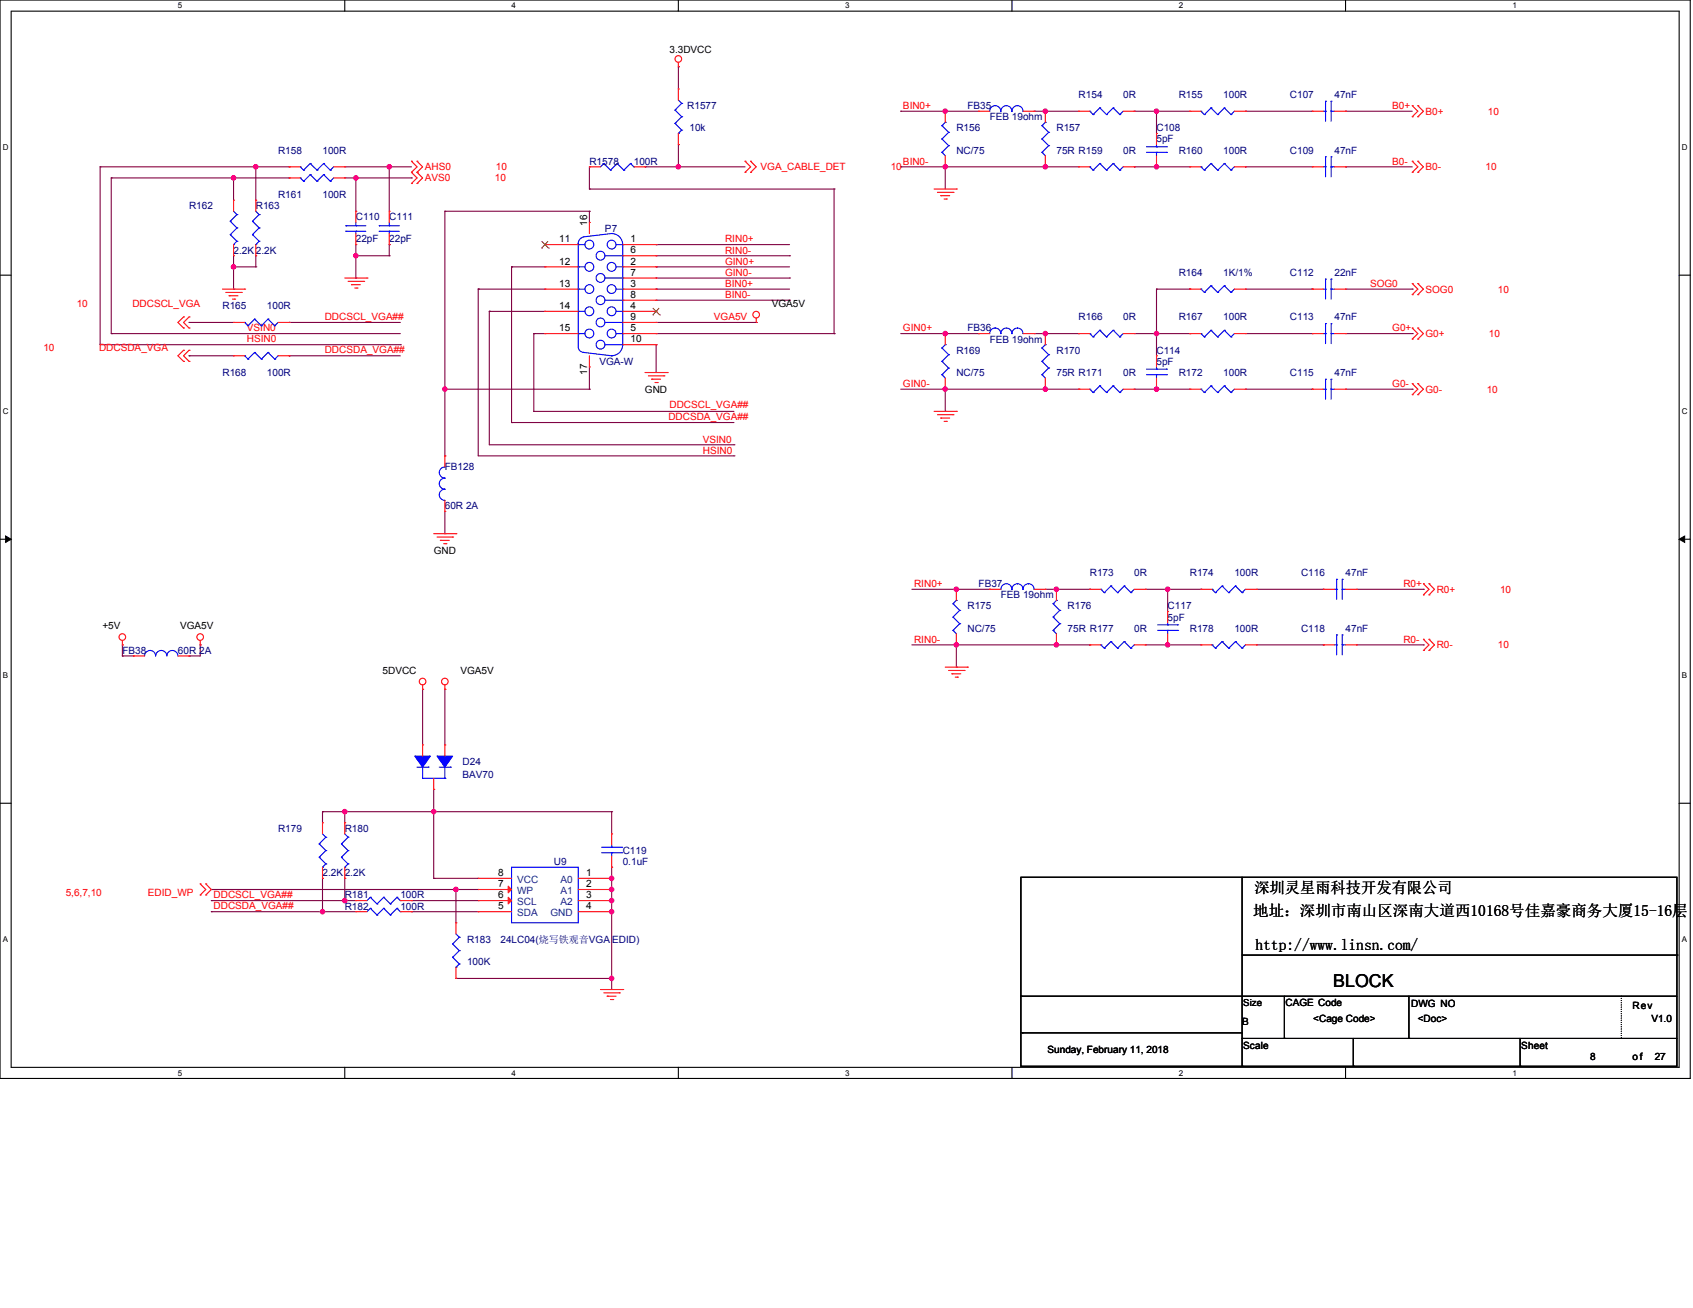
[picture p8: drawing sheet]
<svg xmlns="http://www.w3.org/2000/svg" width="1118mm" height="864mm" viewBox="0 0 1118 864" stroke-linecap="round" stroke-linejoin="round" font-family="sans-serif">
<defs><g id="words">
<text font-size="11.7" x="880" y="651">BLOCK</text>
<g font-size="10.2">
<text x="828" y="589">深圳灵星雨科技开发有限公司</text>
<text x="827" y="605">地址：深圳市南山区深南大道西10168号佳嘉豪商务大厦15-16层</text>
<text x="829" y="627">http://www.linsn.com/</text>
</g>
<g font-size="6.6">
<text x="442" y="35">3.3DVCC</text>
<text x="388" y="149" transform="rotate(-90 388 149)">16</text>
<text x="369" y="160">11</text>
<text x="416" y="160">1</text>
<text x="416" y="167">6</text>
<text x="369" y="175">12</text>
<text x="416" y="175">2</text>
<text x="416" y="182">7</text>
<text x="369" y="189">13</text>
<text x="416" y="189">3</text>
<text x="416" y="197">8</text>
<text x="509" y="203">VGA5V</text>
<text x="369" y="204">14</text>
<text x="416" y="204">4</text>
<text x="416" y="211">9</text>
<text x="369" y="219">15</text>
<text x="416" y="219">5</text>
<text x="416" y="226">10</text>
<text x="388" y="247" transform="rotate(-90 388 247)">17</text>
<text x="426" y="259">GND</text>
<text x="286" y="366">GND</text>
<text x="68" y="416">+5V</text>
<text x="119" y="416">VGA5V</text>
<text x="253" y="445">5DVCC</text>
<text x="304" y="445">VGA5V</text>
<text x="329" y="578">8</text>
<text x="387" y="578">1</text>
<text x="329" y="586">7</text>
<text x="387" y="586">2</text>
<text x="329" y="593">6</text>
<text x="387" y="593">3</text>
<text x="329" y="600">5</text>
<text x="387" y="600">4</text>
<text x="849" y="664">CAGE Code</text>
<text x="932" y="665">DWG NO</text>
<text x="1078" y="666">Rev</text>
<text x="820" y="677">B</text>
<text x="867" y="675">&lt;Cage Code&gt;</text>
<text x="936" y="675">&lt;Doc&gt;</text>
<text x="1090" y="675">V1.0</text>
<text x="692" y="695">Sunday, February 11, 2018</text>
<text x="821" y="692">Scale</text>
<text x="1004" y="692">Sheet</text>
<text x="1050" y="700">8</text>
<text x="1078" y="700">of</text>
<text x="1092" y="700">27</text>
</g>
<g font-size="6.6" fill="#000080">
<text x="712" y="65">R154</text>
<text x="741" y="65">0R</text>
<text x="778" y="65">R155</text>
<text x="807" y="65">100R</text>
<text x="852" y="65">C107</text>
<text x="881" y="65">47nF</text>
<text x="454" y="72">R1577</text>
<text x="639" y="72">FB35</text>
<text x="653" y="79">FEB 19ohm</text>
<text x="455" y="87">10k</text>
<text x="631" y="87">R156</text>
<text x="697" y="87">R157</text>
<text x="763" y="87">C108</text>
<text x="763" y="94">5pF</text>
<text x="184" y="101">R158</text>
<text x="213" y="101">100R</text>
<text x="631" y="101">NC/75</text>
<text x="697" y="101">75R R159</text>
<text x="741" y="101">0R</text>
<text x="778" y="101">R160</text>
<text x="807" y="101">100R</text>
<text x="852" y="101">C109</text>
<text x="881" y="101">47nF</text>
<text x="389" y="109">R1578</text>
<text x="418" y="109">100R</text>
<text x="184" y="131">R161</text>
<text x="213" y="131">100R</text>
<text x="125" y="138">R162</text>
<text x="169" y="138">R163</text>
<text x="235" y="145">C110</text>
<text x="257" y="145">C111</text>
<text x="399" y="153">P7</text>
<text x="235" y="160">22pF</text>
<text x="257" y="160">22pF</text>
<text x="154" y="167">2.2K2.2K</text>
<text x="778" y="182">R164</text>
<text x="807" y="182">1K/1%</text>
<text x="852" y="182">C112</text>
<text x="881" y="182">22nF</text>
<text x="147" y="204">R165</text>
<text x="176" y="204">100R</text>
<text x="712" y="211">R166</text>
<text x="741" y="211">0R</text>
<text x="778" y="211">R167</text>
<text x="807" y="211">100R</text>
<text x="852" y="211">C113</text>
<text x="881" y="211">47nF</text>
<text x="639" y="219">FB36</text>
<text x="653" y="226">FEB 19ohm</text>
<text x="631" y="234">R169</text>
<text x="697" y="234">R170</text>
<text x="763" y="234">C114</text>
<text x="396" y="241">VGA-W</text>
<text x="763" y="241">5pF</text>
<text x="147" y="248">R168</text>
<text x="176" y="248">100R</text>
<text x="631" y="248">NC/75</text>
<text x="697" y="248">75R R171</text>
<text x="741" y="248">0R</text>
<text x="778" y="248">R172</text>
<text x="807" y="248">100R</text>
<text x="852" y="248">C115</text>
<text x="881" y="248">47nF</text>
<text x="294" y="311">FB128</text>
<text x="294" y="336">60R 2A</text>
<text x="719" y="380">R173</text>
<text x="749" y="380">0R</text>
<text x="785" y="380">R174</text>
<text x="815" y="380">100R</text>
<text x="859" y="380">C116</text>
<text x="888" y="380">47nF</text>
<text x="646" y="388">FB37</text>
<text x="661" y="395">FEB 19ohm</text>
<text x="639" y="402">R175</text>
<text x="705" y="402">R176</text>
<text x="771" y="402">C117</text>
<text x="771" y="410">5pF</text>
<text x="639" y="417">NC/75</text>
<text x="705" y="417">75R R177</text>
<text x="749" y="417">0R</text>
<text x="785" y="417">R178</text>
<text x="815" y="417">100R</text>
<text x="859" y="417">C118</text>
<text x="888" y="417">47nF</text>
<text x="81" y="432">FB38</text>
<text x="117" y="432">60R 2A</text>
<text x="305" y="505">D24</text>
<text x="305" y="514">BAV70</text>
<text x="184" y="549">R179</text>
<text x="228" y="549">R180</text>
<text x="411" y="564">C119</text>
<text x="366" y="571">U9</text>
<text x="411" y="571">0.1uF</text>
<text x="213" y="579">2.2K2.2K</text>
<text x="228" y="593">R181</text>
<text x="264" y="593">100R</text>
<text x="228" y="601">R182</text>
<text x="264" y="601">100R</text>
<text x="308" y="623">R183</text>
<text x="330" y="623">24LC04(烧写铁观音VGA EDID)</text>
<text x="308" y="637">100K</text>
</g>
<g font-size="6.6" fill="#f00">
<text x="596" y="72">BIN0+</text>
<text x="919" y="72">B0+</text>
<text x="941" y="76">B0+</text>
<text x="982" y="76">10</text>
<text x="280" y="112">AHS0</text>
<text x="327" y="112">10</text>
<text x="502" y="112">VGA_CABLE_DET</text>
<text x="588" y="112">10</text>
<text x="596" y="109">BIN0-</text>
<text x="919" y="109">B0-</text>
<text x="941" y="112">B0-</text>
<text x="981" y="112">10</text>
<text x="280" y="120">AVS0</text>
<text x="327" y="120">10</text>
<text x="479" y="160">RIN0+</text>
<text x="479" y="167">RIN0-</text>
<text x="479" y="175">GIN0+</text>
<text x="479" y="182">GIN0-</text>
<text x="479" y="189">BIN0+</text>
<text x="904" y="189">SOG0</text>
<text x="479" y="197">BIN0-</text>
<text x="941" y="193">SOG0</text>
<text x="989" y="193">10</text>
<text x="51" y="203">10</text>
<text x="87" y="203">DDCSCL_VGA</text>
<text x="214" y="211">DDCSCL_VGA##</text>
<text x="471" y="211">VGA5V</text>
<text x="163" y="219">VSIN0</text>
<text x="596" y="219">GIN0+</text>
<text x="919" y="219">G0+</text>
<text x="163" y="226">HSIN0</text>
<text x="941" y="223">G0+</text>
<text x="983" y="223">10</text>
<text x="29" y="232">10</text>
<text x="65" y="232">DDCSDA_VGA</text>
<text x="214" y="233">DDCSDA_VGA##</text>
<text x="596" y="255">GIN0-</text>
<text x="919" y="255">G0-</text>
<text x="941" y="259">G0-</text>
<text x="981" y="259">10</text>
<text x="442" y="270">DDCSCL_VGA##</text>
<text x="441" y="277">DDCSDA_VGA##</text>
<text x="464" y="292">VSIN0</text>
<text x="464" y="300">HSIN0</text>
<text x="603" y="388">RIN0+</text>
<text x="926" y="388">R0+</text>
<text x="948" y="391">R0+</text>
<text x="990" y="391">10</text>
<text x="603" y="424">RIN0-</text>
<text x="926" y="424">R0-</text>
<text x="948" y="428">R0-</text>
<text x="989" y="428">10</text>
<text x="43" y="592">5,6,7,10</text>
<text x="98" y="592">EDID_WP</text>
<text x="141" y="593">DDCSCL_VGA##</text>
<text x="141" y="600">DDCSDA_VGA##</text>
</g>
<g font-size="6.6" fill="#004080">
<text x="341" y="583">VCC</text>
<text x="370" y="583">A0</text>
<text x="341" y="590">WP</text>
<text x="370" y="590">A1</text>
<text x="341" y="598">SCL</text>
<text x="370" y="598">A2</text>
<text x="341" y="605">SDA</text>
<text x="363" y="605">GND</text>
</g>
<text font-size="6.3" x="821" y="664">Size</text>
<g font-size="5.3">
<text x="117" y="6">5</text>
<text x="338" y="6">4</text>
<text x="558" y="6">3</text>
<text x="778" y="6">2</text>
<text x="998" y="6">1</text>
<text x="2" y="99">D</text>
<text x="1110" y="99">D</text>
<text x="2" y="274">C</text>
<text x="1110" y="274">C</text>
<text x="2" y="448">B</text>
<text x="1110" y="448">B</text>
<text x="2" y="622">A</text>
<text x="1110" y="622">A</text>
<text x="117" y="710">5</text>
<text x="338" y="710">4</text>
<text x="558" y="710">3</text>
<text x="778" y="710">2</text>
<text x="998" y="710">1</text>
</g>
</g></defs>
<path d="M0 0h1116v712h-1116zM7 7h1101v698h-1101z" fill="none" stroke="#000" stroke-width=".72"/>
<g fill="#fff">
<path d="M117 1h3v6h-3z"/>
<path d="M117 705h3v6h-3z"/>
</g>
<path d="M228 0v7M228 705v7" fill="none" stroke="#000" stroke-width=".72"/>
<g fill="#fff">
<path d="M338 1h3v6h-3z"/>
<path d="M338 705h3v6h-3z"/>
</g>
<path d="M448 0v7M448 705v7" fill="none" stroke="#000" stroke-width=".72"/>
<g fill="#fff">
<path d="M558 1h3v6h-3z"/>
<path d="M558 705h3v6h-3z"/>
</g>
<path d="M668 0v7M668 705v7" fill="none" stroke="#000" stroke-width=".72"/>
<g fill="#fff">
<path d="M778 1h3v6h-3z"/>
<path d="M778 705h3v6h-3z"/>
</g>
<path d="M888 0v7M888 705v7" fill="none" stroke="#000" stroke-width=".72"/>
<g fill="#fff">
<path d="M998 1h3v6h-3z"/>
<path d="M998 705h3v6h-3z"/>
<path d="M2 95h4v5h-4z"/>
<path d="M1110 95h4v5h-4z"/>
<path d="M2 269h4v6h-4z"/>
<path d="M1110 269h4v6h-4z"/>
</g>
<path d="M0 182h7M1108 182h8" fill="none" stroke="#000" stroke-width=".72"/>
<g fill="#fff">
<path d="M2 443h3v6h-3z"/>
<path d="M1110 443h4v6h-4z"/>
</g>
<path d="M0 356h7M1108 356h8" fill="none" stroke="#000" stroke-width=".72"/>
<path d="M4 354l3 2-3 2zM1108 356l4-2v4z" fill="#000" stroke="#000" stroke-width=".66"/>
<g fill="#fff">
<path d="M2 618h3v5h-3z"/>
<path d="M1110 618h4v5h-4z"/>
</g>
<path d="M0 530h7M1108 530h8" fill="none" stroke="#000" stroke-width=".72"/>
<path d="M286 521v15" fill="none" stroke="#800040" stroke-width=".72"/>
<circle cx="286" cy="521" r=".4" fill="#800040"/>
<path d="M286 580h30" fill="none" stroke="#800040" stroke-width=".72"/>
<circle cx="286" cy="580" r=".4" fill="#800040"/>
<path d="M404 580v7" fill="none" stroke="#800040" stroke-width=".72"/>
<circle cx="404" cy="580" r=".4" fill="#800040"/>
<circle cx="404" cy="587" r="1.4" fill="#f0f" stroke="#f0f" stroke-width=".72"/>
<path d="M404 587v8" fill="none" stroke="#800040" stroke-width=".72"/>
<circle cx="404" cy="587" r=".4" fill="#800040"/>
<path d="M404 595v7" fill="none" stroke="#800040" stroke-width=".72"/>
<circle cx="404" cy="595" r=".4" fill="#800040"/>
<circle cx="404" cy="595" r="1.5" fill="#f0f" stroke="#f0f" stroke-width=".72"/>
<path d="M404 602v44" fill="none" stroke="#800040" stroke-width=".72"/>
<circle cx="404" cy="602" r=".4" fill="#800040"/>
<g fill="#f0f" stroke="#f0f" stroke-width=".72">
<circle cx="404" cy="646" r="1.4"/>
<circle cx="404" cy="602" r="1.4"/>
</g>
<path d="M286 536h118" fill="none" stroke="#800040" stroke-width=".72"/>
<circle cx="286" cy="536" r=".4" fill="#800040"/>
<path d="M286 536v44" fill="none" stroke="#800040" stroke-width=".72"/>
<circle cx="286" cy="536" r=".4" fill="#800040"/>
<path d="M404 573v7" fill="none" stroke="#800040" stroke-width=".72"/>
<circle cx="404" cy="573" r=".4" fill="#800040"/>
<circle cx="404" cy="580" r="1.4" fill="#f0f" stroke="#f0f" stroke-width=".72"/>
<path d="M139 587h162" fill="none" stroke="#800040" stroke-width=".72"/>
<circle cx="139" cy="587" r=".4" fill="#800040"/>
<circle cx="301" cy="587" r="1.4" fill="#f0f" stroke="#f0f" stroke-width=".72"/>
<path d="M272 595h44" fill="none" stroke="#800040" stroke-width=".72"/>
<circle cx="272" cy="595" r=".4" fill="#800040"/>
<path d="M272 602h44" fill="none" stroke="#800040" stroke-width=".72"/>
<circle cx="272" cy="602" r=".4" fill="#800040"/>
<path d="M301 646h103" fill="none" stroke="#800040" stroke-width=".72"/>
<circle cx="301" cy="646" r=".4" fill="#800040"/>
<path d="M404 646v7" fill="none" stroke="#800040" stroke-width=".72"/>
<circle cx="404" cy="646" r=".4" fill="#800040"/>
<path d="M301 587v22" fill="none" stroke="#800040" stroke-width=".72"/>
<circle cx="301" cy="587" r=".4" fill="#800040"/>
<path d="M301 587h15" fill="none" stroke="#800040" stroke-width=".72"/>
<circle cx="301" cy="587" r=".4" fill="#800040"/>
<path d="M139 595h89" fill="none" stroke="#800040" stroke-width=".72"/>
<circle cx="139" cy="595" r=".4" fill="#800040"/>
<circle cx="228" cy="595" r="1.5" fill="#f0f" stroke="#f0f" stroke-width=".72"/>
<path d="M139 602h74" fill="none" stroke="#800040" stroke-width=".72"/>
<circle cx="139" cy="602" r=".4" fill="#800040"/>
<circle cx="213" cy="602" r="1.4" fill="#f0f" stroke="#f0f" stroke-width=".72"/>
<path d="M213 580v22" fill="none" stroke="#800040" stroke-width=".72"/>
<circle cx="213" cy="580" r=".4" fill="#800040"/>
<path d="M213 602h22" fill="none" stroke="#800040" stroke-width=".72"/>
<circle cx="213" cy="602" r=".4" fill="#800040"/>
<path d="M228 580v15" fill="none" stroke="#800040" stroke-width=".72"/>
<circle cx="228" cy="580" r=".4" fill="#800040"/>
<path d="M228 595h7" fill="none" stroke="#800040" stroke-width=".72"/>
<circle cx="228" cy="595" r=".4" fill="#800040"/>
<path d="M404 536v15" fill="none" stroke="#800040" stroke-width=".72"/>
<circle cx="404" cy="536" r=".4" fill="#800040"/>
<path d="M213 536h15" fill="none" stroke="#800040" stroke-width=".72"/>
<circle cx="213" cy="536" r=".4" fill="#800040"/>
<path d="M213 536v7" fill="none" stroke="#800040" stroke-width=".72"/>
<circle cx="213" cy="536" r=".4" fill="#800040"/>
<path d="M228 536v7" fill="none" stroke="#800040" stroke-width=".72"/>
<circle cx="228" cy="536" r=".4" fill="#800040"/>
<path d="M228 536h58" fill="none" stroke="#800040" stroke-width=".72"/>
<circle cx="228" cy="536" r=".4" fill="#800040"/>
<g fill="#f0f" stroke="#f0f" stroke-width=".72">
<circle cx="286" cy="536" r="1.4"/>
<circle cx="228" cy="536" r="1.4"/>
</g>
<path d="M279 455v37" fill="none" stroke="#800040" stroke-width=".72"/>
<circle cx="279" cy="455" r=".4" fill="#800040"/>
<path d="M294 455v37" fill="none" stroke="#800040" stroke-width=".72"/>
<circle cx="294" cy="455" r=".4" fill="#800040"/>
<path d="M595 73h29" fill="none" stroke="#800040" stroke-width=".72"/>
<circle cx="595" cy="73" r=".4" fill="#800040"/>
<circle cx="624" cy="73" r="1.4" fill="#f0f" stroke="#f0f" stroke-width=".72"/>
<path d="M624 73h22" fill="none" stroke="#800040" stroke-width=".72"/>
<circle cx="624" cy="73" r=".4" fill="#800040"/>
<path d="M683 73h7" fill="none" stroke="#800040" stroke-width=".72"/>
<circle cx="683" cy="73" r=".4" fill="#800040"/>
<path d="M690 73h22" fill="none" stroke="#800040" stroke-width=".72"/>
<circle cx="690" cy="73" r=".4" fill="#800040"/>
<circle cx="690" cy="73" r="1.4" fill="#f0f" stroke="#f0f" stroke-width=".72"/>
<path d="M822 73h44" fill="none" stroke="#800040" stroke-width=".72"/>
<circle cx="822" cy="73" r=".4" fill="#800040"/>
<path d="M749 73h14" fill="none" stroke="#800040" stroke-width=".72"/>
<circle cx="749" cy="73" r=".4" fill="#800040"/>
<path d="M763 73v15" fill="none" stroke="#800040" stroke-width=".72"/>
<circle cx="763" cy="73" r=".4" fill="#800040"/>
<path d="M763 73h22" fill="none" stroke="#800040" stroke-width=".72"/>
<circle cx="763" cy="73" r=".4" fill="#800040"/>
<circle cx="763" cy="73" r="1.4" fill="#f0f" stroke="#f0f" stroke-width=".72"/>
<path d="M595 110h29" fill="none" stroke="#800040" stroke-width=".72"/>
<circle cx="595" cy="110" r=".4" fill="#800040"/>
<path d="M624 110h66" fill="none" stroke="#800040" stroke-width=".72"/>
<circle cx="624" cy="110" r=".4" fill="#800040"/>
<path d="M690 110h22" fill="none" stroke="#800040" stroke-width=".72"/>
<circle cx="690" cy="110" r=".4" fill="#800040"/>
<circle cx="690" cy="110" r="1.4" fill="#f0f" stroke="#f0f" stroke-width=".72"/>
<path d="M749 110h14" fill="none" stroke="#800040" stroke-width=".72"/>
<circle cx="749" cy="110" r=".4" fill="#800040"/>
<path d="M763 110h22" fill="none" stroke="#800040" stroke-width=".72"/>
<circle cx="763" cy="110" r=".4" fill="#800040"/>
<circle cx="763" cy="110" r="1.4" fill="#f0f" stroke="#f0f" stroke-width=".72"/>
<path d="M822 110h44" fill="none" stroke="#800040" stroke-width=".72"/>
<circle cx="822" cy="110" r=".4" fill="#800040"/>
<path d="M888 73h44" fill="none" stroke="#800040" stroke-width=".72"/>
<circle cx="888" cy="73" r=".4" fill="#800040"/>
<path d="M888 110h44" fill="none" stroke="#800040" stroke-width=".72"/>
<circle cx="888" cy="110" r=".4" fill="#800040"/>
<path d="M624 110v15" fill="none" stroke="#800040" stroke-width=".72"/>
<circle cx="624" cy="110" r=".4" fill="#800040"/>
<circle cx="624" cy="110" r="1.4" fill="#f0f" stroke="#f0f" stroke-width=".72"/>
<path d="M595 220h29" fill="none" stroke="#800040" stroke-width=".72"/>
<circle cx="624" cy="220" r=".4" fill="#800040"/>
<path d="M624 220h22" fill="none" stroke="#800040" stroke-width=".72"/>
<circle cx="646" cy="220" r=".4" fill="#800040"/>
<circle cx="624" cy="220" r="1.4" fill="#f0f" stroke="#f0f" stroke-width=".72"/>
<path d="M683 220h7" fill="none" stroke="#800040" stroke-width=".72"/>
<circle cx="690" cy="220" r=".4" fill="#800040"/>
<path d="M690 220h22" fill="none" stroke="#800040" stroke-width=".72"/>
<circle cx="712" cy="220" r=".4" fill="#800040"/>
<circle cx="690" cy="220" r="1.4" fill="#f0f" stroke="#f0f" stroke-width=".72"/>
<path d="M822 220h44" fill="none" stroke="#800040" stroke-width=".72"/>
<circle cx="866" cy="220" r=".4" fill="#800040"/>
<path d="M749 220h14" fill="none" stroke="#800040" stroke-width=".72"/>
<circle cx="763" cy="220" r=".4" fill="#800040"/>
<path d="M763 220v15" fill="none" stroke="#800040" stroke-width=".72"/>
<circle cx="763" cy="220" r=".4" fill="#800040"/>
<path d="M763 220h22" fill="none" stroke="#800040" stroke-width=".72"/>
<circle cx="785" cy="220" r=".4" fill="#800040"/>
<path d="M595 257h29" fill="none" stroke="#800040" stroke-width=".72"/>
<circle cx="624" cy="257" r=".4" fill="#800040"/>
<path d="M624 257h66" fill="none" stroke="#800040" stroke-width=".72"/>
<circle cx="690" cy="257" r=".4" fill="#800040"/>
<circle cx="624" cy="257" r="1.4" fill="#f0f" stroke="#f0f" stroke-width=".72"/>
<path d="M690 257h22" fill="none" stroke="#800040" stroke-width=".72"/>
<circle cx="712" cy="257" r=".4" fill="#800040"/>
<circle cx="690" cy="257" r="1.4" fill="#f0f" stroke="#f0f" stroke-width=".72"/>
<path d="M749 257h14" fill="none" stroke="#800040" stroke-width=".72"/>
<circle cx="763" cy="257" r=".4" fill="#800040"/>
<path d="M763 257h22" fill="none" stroke="#800040" stroke-width=".72"/>
<circle cx="763" cy="257" r=".4" fill="#800040"/>
<circle cx="763" cy="257" r="1.4" fill="#f0f" stroke="#f0f" stroke-width=".72"/>
<path d="M822 257h44" fill="none" stroke="#800040" stroke-width=".72"/>
<circle cx="866" cy="257" r=".4" fill="#800040"/>
<path d="M888 220h44" fill="none" stroke="#800040" stroke-width=".72"/>
<circle cx="932" cy="220" r=".4" fill="#800040"/>
<path d="M888 257h44" fill="none" stroke="#800040" stroke-width=".72"/>
<circle cx="932" cy="257" r=".4" fill="#800040"/>
<path d="M624 257v15" fill="none" stroke="#800040" stroke-width=".72"/>
<circle cx="624" cy="272" r=".4" fill="#800040"/>
<path d="M602 389h29" fill="none" stroke="#800040" stroke-width=".72"/>
<circle cx="631" cy="389" r=".4" fill="#800040"/>
<path d="M631 389h22" fill="none" stroke="#800040" stroke-width=".72"/>
<circle cx="653" cy="389" r=".4" fill="#800040"/>
<circle cx="631" cy="389" r="1.4" fill="#f0f" stroke="#f0f" stroke-width=".72"/>
<path d="M690 389h7" fill="none" stroke="#800040" stroke-width=".72"/>
<circle cx="697" cy="389" r=".4" fill="#800040"/>
<path d="M697 389h22" fill="none" stroke="#800040" stroke-width=".72"/>
<circle cx="719" cy="389" r=".4" fill="#800040"/>
<circle cx="697" cy="389" r="1.4" fill="#f0f" stroke="#f0f" stroke-width=".72"/>
<path d="M830 389h44" fill="none" stroke="#800040" stroke-width=".72"/>
<circle cx="874" cy="389" r=".4" fill="#800040"/>
<path d="M756 389h15" fill="none" stroke="#800040" stroke-width=".72"/>
<circle cx="771" cy="389" r=".4" fill="#800040"/>
<path d="M771 389v15" fill="none" stroke="#800040" stroke-width=".72"/>
<circle cx="771" cy="389" r=".4" fill="#800040"/>
<path d="M771 389h22" fill="none" stroke="#800040" stroke-width=".72"/>
<circle cx="793" cy="389" r=".4" fill="#800040"/>
<circle cx="771" cy="389" r="1.4" fill="#f0f" stroke="#f0f" stroke-width=".72"/>
<path d="M602 426h29" fill="none" stroke="#800040" stroke-width=".72"/>
<circle cx="631" cy="426" r=".4" fill="#800040"/>
<path d="M631 426h66" fill="none" stroke="#800040" stroke-width=".72"/>
<circle cx="697" cy="426" r=".4" fill="#800040"/>
<circle cx="631" cy="426" r="1.4" fill="#f0f" stroke="#f0f" stroke-width=".72"/>
<path d="M697 426h22" fill="none" stroke="#800040" stroke-width=".72"/>
<circle cx="719" cy="426" r=".4" fill="#800040"/>
<circle cx="697" cy="426" r="1.4" fill="#f0f" stroke="#f0f" stroke-width=".72"/>
<path d="M756 426h15" fill="none" stroke="#800040" stroke-width=".72"/>
<circle cx="771" cy="426" r=".4" fill="#800040"/>
<path d="M771 426h22" fill="none" stroke="#800040" stroke-width=".72"/>
<circle cx="771" cy="426" r=".4" fill="#800040"/>
<circle cx="771" cy="426" r="1.4" fill="#f0f" stroke="#f0f" stroke-width=".72"/>
<path d="M830 426h44" fill="none" stroke="#800040" stroke-width=".72"/>
<circle cx="874" cy="426" r=".4" fill="#800040"/>
<path d="M896 389h44" fill="none" stroke="#800040" stroke-width=".72"/>
<circle cx="940" cy="389" r=".4" fill="#800040"/>
<path d="M896 426h44" fill="none" stroke="#800040" stroke-width=".72"/>
<circle cx="940" cy="426" r=".4" fill="#800040"/>
<path d="M631 426v14" fill="none" stroke="#800040" stroke-width=".72"/>
<circle cx="631" cy="440" r=".4" fill="#800040"/>
<path d="M763 191v29" fill="none" stroke="#800040" stroke-width=".72"/>
<circle cx="763" cy="191" r=".4" fill="#800040"/>
<circle cx="763" cy="220" r="1.4" fill="#f0f" stroke="#f0f" stroke-width=".72"/>
<path d="M763 191h22" fill="none" stroke="#800040" stroke-width=".72"/>
<circle cx="785" cy="191" r=".4" fill="#800040"/>
<path d="M822 191h44" fill="none" stroke="#800040" stroke-width=".72"/>
<circle cx="866" cy="191" r=".4" fill="#800040"/>
<path d="M888 191h44" fill="none" stroke="#800040" stroke-width=".72"/>
<circle cx="932" cy="191" r=".4" fill="#800040"/>
<path d="M433 191h88" fill="none" stroke="#800040" stroke-width=".72"/>
<circle cx="433" cy="191" r=".4" fill="#800040"/>
<path d="M323 206v88" fill="none" stroke="#800040" stroke-width=".72"/>
<circle cx="323" cy="206" r=".4" fill="#800040"/>
<path d="M433 176h88" fill="none" stroke="#800040" stroke-width=".72"/>
<circle cx="433" cy="176" r=".4" fill="#800040"/>
<path d="M323 294h162" fill="none" stroke="#800040" stroke-width=".72"/>
<circle cx="485" cy="294" r=".4" fill="#800040"/>
<path d="M338 176v103" fill="none" stroke="#800040" stroke-width=".72"/>
<circle cx="338" cy="176" r=".4" fill="#800040"/>
<path d="M433 162h88" fill="none" stroke="#800040" stroke-width=".72"/>
<circle cx="433" cy="162" r=".4" fill="#800040"/>
<path d="M352 220h8" fill="none" stroke="#800040" stroke-width=".72"/>
<circle cx="352" cy="220" r=".4" fill="#800040"/>
<path d="M352 220v52" fill="none" stroke="#800040" stroke-width=".72"/>
<circle cx="352" cy="220" r=".4" fill="#800040"/>
<path d="M338 176h22" fill="none" stroke="#800040" stroke-width=".72"/>
<circle cx="338" cy="176" r=".4" fill="#800040"/>
<path d="M323 206h37" fill="none" stroke="#800040" stroke-width=".72"/>
<circle cx="323" cy="206" r=".4" fill="#800040"/>
<path d="M316 191h44" fill="none" stroke="#800040" stroke-width=".72"/>
<circle cx="316" cy="191" r=".4" fill="#800040"/>
<path d="M316 301h169" fill="none" stroke="#800040" stroke-width=".72"/>
<circle cx="485" cy="301" r=".4" fill="#800040"/>
<path d="M316 191v110" fill="none" stroke="#800040" stroke-width=".72"/>
<circle cx="316" cy="191" r=".4" fill="#800040"/>
<path d="M433 228v18" fill="none" stroke="#800040" stroke-width=".72"/>
<circle cx="433" cy="228" r=".4" fill="#800040"/>
<path d="M338 279h147" fill="none" stroke="#800040" stroke-width=".72"/>
<circle cx="338" cy="279" r=".4" fill="#800040"/>
<path d="M352 272h133" fill="none" stroke="#800040" stroke-width=".72"/>
<circle cx="352" cy="272" r=".4" fill="#800040"/>
<path d="M81 426v7" fill="none" stroke="#800040" stroke-width=".72"/>
<circle cx="81" cy="426" r=".4" fill="#800040"/>
<path d="M81 433h7" fill="none" stroke="#800040" stroke-width=".72"/>
<circle cx="81" cy="433" r=".4" fill="#800040"/>
<path d="M132 426v7" fill="none" stroke="#800040" stroke-width=".72"/>
<circle cx="132" cy="426" r=".4" fill="#800040"/>
<path d="M125 433h7" fill="none" stroke="#800040" stroke-width=".72"/>
<circle cx="125" cy="433" r=".4" fill="#800040"/>
<path d="M191 213h73" fill="none" stroke="#800040" stroke-width=".72"/>
<circle cx="191" cy="213" r=".4" fill="#800040"/>
<path d="M73 220h191" fill="none" stroke="#800040" stroke-width=".72"/>
<circle cx="73" cy="220" r=".4" fill="#800040"/>
<path d="M66 228h198" fill="none" stroke="#800040" stroke-width=".72"/>
<circle cx="264" cy="228" r=".4" fill="#800040"/>
<path d="M191 235h73" fill="none" stroke="#800040" stroke-width=".72"/>
<circle cx="191" cy="235" r=".4" fill="#800040"/>
<path d="M125 213h29" fill="none" stroke="#800040" stroke-width=".72"/>
<circle cx="125" cy="213" r=".4" fill="#800040"/>
<path d="M125 235h29" fill="none" stroke="#800040" stroke-width=".72"/>
<circle cx="125" cy="235" r=".4" fill="#800040"/>
<path d="M73 117v103" fill="none" stroke="#800040" stroke-width=".72"/>
<circle cx="73" cy="117" r=".4" fill="#800040"/>
<path d="M73 117h81" fill="none" stroke="#800040" stroke-width=".72"/>
<circle cx="154" cy="117" r=".4" fill="#800040"/>
<circle cx="154" cy="117" r="1.5" fill="#f0f" stroke="#f0f" stroke-width=".72"/>
<path d="M66 110v118" fill="none" stroke="#800040" stroke-width=".72"/>
<circle cx="66" cy="110" r=".4" fill="#800040"/>
<path d="M66 110h103" fill="none" stroke="#800040" stroke-width=".72"/>
<circle cx="169" cy="110" r=".4" fill="#800040"/>
<circle cx="169" cy="110" r="1.4" fill="#f0f" stroke="#f0f" stroke-width=".72"/>
<path d="M228 110h29" fill="none" stroke="#800040" stroke-width=".72"/>
<circle cx="257" cy="110" r=".4" fill="#800040"/>
<path d="M228 117h7" fill="none" stroke="#800040" stroke-width=".72"/>
<circle cx="235" cy="117" r=".4" fill="#800040"/>
<circle cx="235" cy="117" r="1.5" fill="#f0f" stroke="#f0f" stroke-width=".72"/>
<path d="M169 110v22" fill="none" stroke="#800040" stroke-width=".72"/>
<circle cx="169" cy="110" r=".4" fill="#800040"/>
<path d="M169 110h22" fill="none" stroke="#800040" stroke-width=".72"/>
<circle cx="191" cy="110" r=".4" fill="#800040"/>
<path d="M154 117v15" fill="none" stroke="#800040" stroke-width=".72"/>
<circle cx="154" cy="117" r=".4" fill="#800040"/>
<path d="M154 117h37" fill="none" stroke="#800040" stroke-width=".72"/>
<circle cx="191" cy="117" r=".4" fill="#800040"/>
<path d="M154 169v7" fill="none" stroke="#800040" stroke-width=".72"/>
<circle cx="154" cy="176" r=".4" fill="#800040"/>
<path d="M169 169v7" fill="none" stroke="#800040" stroke-width=".72"/>
<circle cx="169" cy="176" r=".4" fill="#800040"/>
<path d="M154 176h15" fill="none" stroke="#800040" stroke-width=".72"/>
<circle cx="154" cy="176" r=".4" fill="#800040"/>
<path d="M154 176v15" fill="none" stroke="#800040" stroke-width=".72"/>
<circle cx="154" cy="191" r=".4" fill="#800040"/>
<circle cx="154" cy="176" r="1.4" fill="#f0f" stroke="#f0f" stroke-width=".72"/>
<path d="M257 110v29" fill="none" stroke="#800040" stroke-width=".72"/>
<circle cx="257" cy="110" r=".4" fill="#800040"/>
<path d="M257 110h15" fill="none" stroke="#800040" stroke-width=".72"/>
<circle cx="257" cy="110" r=".4" fill="#800040"/>
<circle cx="257" cy="110" r="1.4" fill="#f0f" stroke="#f0f" stroke-width=".72"/>
<path d="M235 117v22" fill="none" stroke="#800040" stroke-width=".72"/>
<circle cx="235" cy="117" r=".4" fill="#800040"/>
<path d="M235 117h37" fill="none" stroke="#800040" stroke-width=".72"/>
<circle cx="272" cy="117" r=".4" fill="#800040"/>
<path d="M235 162v7" fill="none" stroke="#800040" stroke-width=".72"/>
<circle cx="235" cy="169" r=".4" fill="#800040"/>
<path d="M235 169h22" fill="none" stroke="#800040" stroke-width=".72"/>
<circle cx="257" cy="169" r=".4" fill="#800040"/>
<circle cx="235" cy="169" r="1.4" fill="#f0f" stroke="#f0f" stroke-width=".72"/>
<path d="M257 162v7" fill="none" stroke="#800040" stroke-width=".72"/>
<circle cx="257" cy="162" r=".4" fill="#800040"/>
<path d="M235 169v15" fill="none" stroke="#800040" stroke-width=".72"/>
<circle cx="235" cy="184" r=".4" fill="#800040"/>
<path d="M433 169h88" fill="none" stroke="#800040" stroke-width=".72"/>
<circle cx="521" cy="169" r=".4" fill="#800040"/>
<path d="M433 184h88" fill="none" stroke="#800040" stroke-width=".72"/>
<circle cx="521" cy="184" r=".4" fill="#800040"/>
<path d="M433 198h88" fill="none" stroke="#800040" stroke-width=".72"/>
<circle cx="521" cy="198" r=".4" fill="#800040"/>
<path d="M433 213h66" fill="none" stroke="#800040" stroke-width=".72"/>
<circle cx="499" cy="213" r=".4" fill="#800040"/>
<path d="M433 220h118" fill="none" stroke="#800040" stroke-width=".72"/>
<circle cx="551" cy="220" r=".4" fill="#800040"/>
<path d="M426 110h22" fill="none" stroke="#800040" stroke-width=".72"/>
<circle cx="426" cy="110" r=".4" fill="#800040"/>
<path d="M448 95v15" fill="none" stroke="#800040" stroke-width=".72"/>
<circle cx="448" cy="95" r=".4" fill="#800040"/>
<circle cx="448" cy="110" r="1.4" fill="#f0f" stroke="#f0f" stroke-width=".72"/>
<path d="M448 44v15" fill="none" stroke="#800040" stroke-width=".72"/>
<circle cx="448" cy="44" r=".4" fill="#800040"/>
<path d="M448 110h44" fill="none" stroke="#800040" stroke-width=".72"/>
<circle cx="448" cy="110" r=".4" fill="#800040"/>
<path d="M389 110v15" fill="none" stroke="#800040" stroke-width=".72"/>
<circle cx="389" cy="125" r=".4" fill="#800040"/>
<path d="M389 125h162" fill="none" stroke="#800040" stroke-width=".72"/>
<circle cx="551" cy="125" r=".4" fill="#800040"/>
<path d="M551 125v95" fill="none" stroke="#800040" stroke-width=".72"/>
<circle cx="551" cy="220" r=".4" fill="#800040"/>
<path d="M389 242v15" fill="none" stroke="#800040" stroke-width=".72"/>
<circle cx="389" cy="257" r=".4" fill="#800040"/>
<path d="M389 139v8" fill="none" stroke="#800040" stroke-width=".72"/>
<circle cx="389" cy="139" r=".4" fill="#800040"/>
<path d="M294 139h95" fill="none" stroke="#800040" stroke-width=".72"/>
<circle cx="294" cy="139" r=".4" fill="#800040"/>
<path d="M294 139v118" fill="none" stroke="#800040" stroke-width=".72"/>
<circle cx="294" cy="257" r=".4" fill="#800040"/>
<circle cx="294" cy="257" r="1.4" fill="#f0f" stroke="#f0f" stroke-width=".72"/>
<path d="M294 257h95" fill="none" stroke="#800040" stroke-width=".72"/>
<circle cx="294" cy="257" r=".4" fill="#800040"/>
<path d="M294 257v44" fill="none" stroke="#800040" stroke-width=".72"/>
<circle cx="294" cy="301" r=".4" fill="#800040"/>
<path d="M294 338v14" fill="none" stroke="#800040" stroke-width=".72"/>
<circle cx="294" cy="352" r=".4" fill="#800040"/>
<path d="M396 653h15" fill="none" stroke="#f00" stroke-width=".72"/>
<circle cx="411" cy="653" r=".4" fill="#f00"/>
<path d="M399 656h10" fill="none" stroke="#f00" stroke-width=".72"/>
<circle cx="409" cy="656" r=".4" fill="#f00"/>
<path d="M401 658h6" fill="none" stroke="#f00" stroke-width=".72"/>
<circle cx="401" cy="658" r=".4" fill="#f00"/>
<path d="M403 660h1" fill="none" stroke="#f00" stroke-width=".72"/>
<circle cx="404" cy="660" r=".4" fill="#f00"/>
<path d="M279 452v3" fill="none" stroke="#f00" stroke-width=".72"/>
<circle cx="279" cy="455" r=".4" fill="#f00"/>
<g fill="none" stroke="#f00" stroke-width=".72">
<path d="M294 452v3"/>
<circle cx="279" cy="450" r="2.2"/>
</g>
<circle cx="294" cy="455" r=".4" fill="#f00"/>
<g fill="none" stroke="#f00" stroke-width=".72">
<path d="M617 125h14"/>
<circle cx="294" cy="450" r="2.2"/>
</g>
<circle cx="631" cy="125" r=".4" fill="#f00"/>
<path d="M619 127h10" fill="none" stroke="#f00" stroke-width=".72"/>
<circle cx="629" cy="127" r=".4" fill="#f00"/>
<path d="M621 129h6" fill="none" stroke="#f00" stroke-width=".72"/>
<circle cx="621" cy="129" r=".4" fill="#f00"/>
<path d="M623 131h2" fill="none" stroke="#f00" stroke-width=".72"/>
<circle cx="625" cy="131" r=".4" fill="#f00"/>
<path d="M617 272h14" fill="none" stroke="#f00" stroke-width=".72"/>
<circle cx="631" cy="272" r=".4" fill="#f00"/>
<path d="M619 274h10" fill="none" stroke="#f00" stroke-width=".72"/>
<circle cx="629" cy="274" r=".4" fill="#f00"/>
<path d="M621 276h6" fill="none" stroke="#f00" stroke-width=".72"/>
<circle cx="621" cy="276" r=".4" fill="#f00"/>
<path d="M623 278h2" fill="none" stroke="#f00" stroke-width=".72"/>
<circle cx="625" cy="278" r=".4" fill="#f00"/>
<path d="M624 440h15" fill="none" stroke="#f00" stroke-width=".72"/>
<circle cx="639" cy="440" r=".4" fill="#f00"/>
<path d="M626 443h10" fill="none" stroke="#f00" stroke-width=".72"/>
<circle cx="636" cy="443" r=".4" fill="#f00"/>
<path d="M628 445h6" fill="none" stroke="#f00" stroke-width=".72"/>
<circle cx="628" cy="445" r=".4" fill="#f00"/>
<path d="M631 447h1" fill="none" stroke="#f00" stroke-width=".72"/>
<circle cx="632" cy="447" r=".4" fill="#f00"/>
<path d="M286 352h15" fill="none" stroke="#f00" stroke-width=".72"/>
<circle cx="301" cy="352" r=".4" fill="#f00"/>
<path d="M289 355h10" fill="none" stroke="#f00" stroke-width=".72"/>
<circle cx="299" cy="355" r=".4" fill="#f00"/>
<path d="M291 357h6" fill="none" stroke="#f00" stroke-width=".72"/>
<circle cx="291" cy="357" r=".4" fill="#f00"/>
<path d="M293 359h1" fill="none" stroke="#f00" stroke-width=".72"/>
<circle cx="294" cy="359" r=".4" fill="#f00"/>
<path d="M426 246h14" fill="none" stroke="#f00" stroke-width=".72"/>
<circle cx="440" cy="246" r=".4" fill="#f00"/>
<path d="M428 248h10" fill="none" stroke="#f00" stroke-width=".72"/>
<circle cx="438" cy="248" r=".4" fill="#f00"/>
<path d="M430 250h6" fill="none" stroke="#f00" stroke-width=".72"/>
<circle cx="430" cy="250" r=".4" fill="#f00"/>
<path d="M432 253h2" fill="none" stroke="#f00" stroke-width=".72"/>
<circle cx="434" cy="253" r=".4" fill="#f00"/>
<path d="M132 423v3" fill="none" stroke="#f00" stroke-width=".72"/>
<circle cx="132" cy="426" r=".4" fill="#f00"/>
<g fill="none" stroke="#f00" stroke-width=".72">
<path d="M81 423v3"/>
<circle cx="132" cy="421" r="2.2"/>
</g>
<circle cx="81" cy="426" r=".4" fill="#f00"/>
<g fill="none" stroke="#f00" stroke-width=".72">
<path d="M147 191h15"/>
<circle cx="81" cy="421" r="2.2"/>
</g>
<circle cx="162" cy="191" r=".4" fill="#f00"/>
<path d="M149 193h10" fill="none" stroke="#f00" stroke-width=".72"/>
<circle cx="159" cy="193" r=".4" fill="#f00"/>
<path d="M151 195h6" fill="none" stroke="#f00" stroke-width=".72"/>
<circle cx="151" cy="195" r=".4" fill="#f00"/>
<path d="M153 197h2" fill="none" stroke="#f00" stroke-width=".72"/>
<circle cx="155" cy="197" r=".4" fill="#f00"/>
<path d="M228 184h14" fill="none" stroke="#f00" stroke-width=".72"/>
<circle cx="242" cy="184" r=".4" fill="#f00"/>
<path d="M230 186h10" fill="none" stroke="#f00" stroke-width=".72"/>
<circle cx="240" cy="186" r=".4" fill="#f00"/>
<path d="M232 188h6" fill="none" stroke="#f00" stroke-width=".72"/>
<circle cx="232" cy="188" r=".4" fill="#f00"/>
<path d="M234 190h2" fill="none" stroke="#f00" stroke-width=".72"/>
<circle cx="236" cy="190" r=".4" fill="#f00"/>
<path d="M499 210v3" fill="none" stroke="#f00" stroke-width=".72"/>
<circle cx="499" cy="213" r=".4" fill="#f00"/>
<g fill="none" stroke="#f00" stroke-width=".72">
<path d="M448 41v3"/>
<circle cx="499" cy="208" r="2.2"/>
</g>
<circle cx="448" cy="44" r=".4" fill="#f00"/>
<g fill="none" stroke="#f00" stroke-width=".72">
<path d="M139 587l-3 4"/>
<circle cx="448" cy="39" r="2.2"/>
</g>
<circle cx="136" cy="591" r=".4" fill="#f00"/>
<path d="M136 584l3 3" fill="none" stroke="#f00" stroke-width=".72"/>
<circle cx="136" cy="584" r=".4" fill="#f00"/>
<path d="M132 584l4 3" fill="none" stroke="#f00" stroke-width=".72"/>
<circle cx="132" cy="584" r=".4" fill="#f00"/>
<path d="M136 587l-4 4" fill="none" stroke="#f00" stroke-width=".72"/>
<circle cx="132" cy="591" r=".4" fill="#f00"/>
<path d="M936 70l4 3" fill="none" stroke="#f00" stroke-width=".72"/>
<circle cx="936" cy="70" r=".4" fill="#f00"/>
<path d="M940 73l-4 4" fill="none" stroke="#f00" stroke-width=".72"/>
<circle cx="936" cy="77" r=".4" fill="#f00"/>
<path d="M932 70l4 3" fill="none" stroke="#f00" stroke-width=".72"/>
<circle cx="932" cy="70" r=".4" fill="#f00"/>
<path d="M936 73l-4 4" fill="none" stroke="#f00" stroke-width=".72"/>
<circle cx="932" cy="77" r=".4" fill="#f00"/>
<path d="M936 106l4 4" fill="none" stroke="#f00" stroke-width=".72"/>
<circle cx="936" cy="106" r=".4" fill="#f00"/>
<path d="M940 110l-4 4" fill="none" stroke="#f00" stroke-width=".72"/>
<circle cx="936" cy="114" r=".4" fill="#f00"/>
<path d="M932 106l4 4" fill="none" stroke="#f00" stroke-width=".72"/>
<circle cx="932" cy="106" r=".4" fill="#f00"/>
<path d="M936 110l-4 4" fill="none" stroke="#f00" stroke-width=".72"/>
<circle cx="932" cy="114" r=".4" fill="#f00"/>
<path d="M936 217l4 3" fill="none" stroke="#f00" stroke-width=".72"/>
<circle cx="936" cy="217" r=".4" fill="#f00"/>
<path d="M940 220l-4 4" fill="none" stroke="#f00" stroke-width=".72"/>
<circle cx="936" cy="224" r=".4" fill="#f00"/>
<path d="M932 217l4 3" fill="none" stroke="#f00" stroke-width=".72"/>
<circle cx="932" cy="217" r=".4" fill="#f00"/>
<path d="M936 220l-4 4" fill="none" stroke="#f00" stroke-width=".72"/>
<circle cx="932" cy="224" r=".4" fill="#f00"/>
<path d="M936 253l4 4" fill="none" stroke="#f00" stroke-width=".72"/>
<circle cx="936" cy="253" r=".4" fill="#f00"/>
<path d="M940 257l-4 4" fill="none" stroke="#f00" stroke-width=".72"/>
<circle cx="936" cy="261" r=".4" fill="#f00"/>
<path d="M932 253l4 4" fill="none" stroke="#f00" stroke-width=".72"/>
<circle cx="932" cy="253" r=".4" fill="#f00"/>
<path d="M936 257l-4 4" fill="none" stroke="#f00" stroke-width=".72"/>
<circle cx="932" cy="261" r=".4" fill="#f00"/>
<path d="M943 385l4 4" fill="none" stroke="#f00" stroke-width=".72"/>
<circle cx="943" cy="385" r=".4" fill="#f00"/>
<path d="M947 389l-4 4" fill="none" stroke="#f00" stroke-width=".72"/>
<circle cx="943" cy="393" r=".4" fill="#f00"/>
<path d="M940 385l3 4" fill="none" stroke="#f00" stroke-width=".72"/>
<circle cx="940" cy="385" r=".4" fill="#f00"/>
<path d="M943 389l-3 4" fill="none" stroke="#f00" stroke-width=".72"/>
<circle cx="940" cy="393" r=".4" fill="#f00"/>
<path d="M943 422l4 4" fill="none" stroke="#f00" stroke-width=".72"/>
<circle cx="943" cy="422" r=".4" fill="#f00"/>
<path d="M947 426l-4 3" fill="none" stroke="#f00" stroke-width=".72"/>
<circle cx="943" cy="429" r=".4" fill="#f00"/>
<path d="M940 422l3 4" fill="none" stroke="#f00" stroke-width=".72"/>
<circle cx="940" cy="422" r=".4" fill="#f00"/>
<path d="M943 426l-3 3" fill="none" stroke="#f00" stroke-width=".72"/>
<circle cx="940" cy="429" r=".4" fill="#f00"/>
<path d="M936 187l4 4" fill="none" stroke="#f00" stroke-width=".72"/>
<circle cx="936" cy="187" r=".4" fill="#f00"/>
<path d="M940 191l-4 4" fill="none" stroke="#f00" stroke-width=".72"/>
<circle cx="936" cy="195" r=".4" fill="#f00"/>
<path d="M932 187l4 4" fill="none" stroke="#f00" stroke-width=".72"/>
<circle cx="932" cy="187" r=".4" fill="#f00"/>
<path d="M936 191l-4 4" fill="none" stroke="#f00" stroke-width=".72"/>
<circle cx="932" cy="195" r=".4" fill="#f00"/>
<path d="M117 213l4 4" fill="none" stroke="#f00" stroke-width=".72"/>
<circle cx="121" cy="217" r=".4" fill="#f00"/>
<path d="M121 209l-4 4" fill="none" stroke="#f00" stroke-width=".72"/>
<circle cx="121" cy="209" r=".4" fill="#f00"/>
<path d="M121 213l4 4" fill="none" stroke="#f00" stroke-width=".72"/>
<circle cx="125" cy="217" r=".4" fill="#f00"/>
<path d="M125 209l-4 4" fill="none" stroke="#f00" stroke-width=".72"/>
<circle cx="125" cy="209" r=".4" fill="#f00"/>
<path d="M117 235l4 4" fill="none" stroke="#f00" stroke-width=".72"/>
<circle cx="121" cy="239" r=".4" fill="#f00"/>
<path d="M121 231l-4 4" fill="none" stroke="#f00" stroke-width=".72"/>
<circle cx="121" cy="231" r=".4" fill="#f00"/>
<path d="M121 235l4 4" fill="none" stroke="#f00" stroke-width=".72"/>
<circle cx="125" cy="239" r=".4" fill="#f00"/>
<path d="M125 231l-4 4" fill="none" stroke="#f00" stroke-width=".72"/>
<circle cx="125" cy="231" r=".4" fill="#f00"/>
<path d="M275 106l4 4" fill="none" stroke="#f00" stroke-width=".72"/>
<circle cx="275" cy="106" r=".4" fill="#f00"/>
<path d="M279 110l-4 4" fill="none" stroke="#f00" stroke-width=".72"/>
<circle cx="275" cy="114" r=".4" fill="#f00"/>
<path d="M272 106l3 4" fill="none" stroke="#f00" stroke-width=".72"/>
<circle cx="272" cy="106" r=".4" fill="#f00"/>
<path d="M275 110l-3 4" fill="none" stroke="#f00" stroke-width=".72"/>
<circle cx="272" cy="114" r=".4" fill="#f00"/>
<path d="M275 114l4 3" fill="none" stroke="#f00" stroke-width=".72"/>
<circle cx="275" cy="114" r=".4" fill="#f00"/>
<path d="M279 117l-4 4" fill="none" stroke="#f00" stroke-width=".72"/>
<circle cx="275" cy="121" r=".4" fill="#f00"/>
<path d="M272 114l3 3" fill="none" stroke="#f00" stroke-width=".72"/>
<circle cx="272" cy="114" r=".4" fill="#f00"/>
<path d="M275 117l-3 4" fill="none" stroke="#f00" stroke-width=".72"/>
<circle cx="272" cy="121" r=".4" fill="#f00"/>
<path d="M499 110l-3 4" fill="none" stroke="#f00" stroke-width=".72"/>
<circle cx="496" cy="114" r=".4" fill="#f00"/>
<path d="M496 106l3 4" fill="none" stroke="#f00" stroke-width=".72"/>
<circle cx="496" cy="106" r=".4" fill="#f00"/>
<path d="M496 110l-4 4" fill="none" stroke="#f00" stroke-width=".72"/>
<circle cx="492" cy="114" r=".4" fill="#f00"/>
<path d="M492 106l4 4" fill="none" stroke="#f00" stroke-width=".72"/>
<circle cx="492" cy="106" r=".4" fill="#f00"/>
<path d="M674 579h433v125h-433zM820 579v125M820 631h287M674 658h433M848 658v28M930 658v28M675 682h145M820 686h287M893 686v18M1003 686v18" fill="none" stroke="#000" stroke-width=".72"/>
<g fill="#000">
<circle cx="1107" cy="631" r=".4"/>
<circle cx="674" cy="658" r=".4"/>
<circle cx="675" cy="682" r=".4"/>
<circle cx="820" cy="686" r=".4"/>
<circle cx="848" cy="686" r=".4"/>
<circle cx="930" cy="686" r=".4"/>
<circle cx="820" cy="704" r=".4"/>
<circle cx="893" cy="704" r=".4"/>
<circle cx="1003" cy="704" r=".4"/>
</g>
<path d="M1070 658v28" fill="none" stroke="#000" stroke-width=".72" stroke-dasharray="0 1.4"/>
<circle cx="1070" cy="686" r=".4" fill="#000" stroke-dasharray="0 1.4"/>
<g fill="none" stroke="#00f" stroke-width=".72">
<path d="M404 154a7 7 0 0 1 7 8v58"/>
<circle cx="389" cy="176" r="2.9"/>
<circle cx="389" cy="162" r="2.9"/>
<circle cx="396" cy="169" r="2.9"/>
<circle cx="404" cy="162" r="2.9"/>
<circle cx="404" cy="176" r="2.9"/>
<circle cx="389" cy="191" r="2.9"/>
<circle cx="396" cy="198" r="2.9"/>
<circle cx="396" cy="184" r="2.9"/>
<circle cx="404" cy="191" r="2.9"/>
<circle cx="389" cy="206" r="2.9"/>
<circle cx="396" cy="213" r="2.9"/>
<circle cx="404" cy="206" r="2.9"/>
<circle cx="389" cy="220" r="2.9"/>
<circle cx="404" cy="220" r="2.9"/>
</g>
<circle cx="411" cy="162" r=".4" fill="#00f"/>
<path d="M404 154l-19 2a4 4 0 0 0-3 5" fill="none" stroke="#00f" stroke-width=".72"/>
<circle cx="404" cy="154" r=".4" fill="#00f"/>
<path d="M382 161v59" fill="none" stroke="#00f" stroke-width=".72"/>
<circle cx="382" cy="220" r=".4" fill="#00f"/>
<path d="M407 176h4" fill="none" stroke="#00f" stroke-width=".72"/>
<circle cx="411" cy="176" r=".4" fill="#00f"/>
<path d="M407 191h4" fill="none" stroke="#00f" stroke-width=".72"/>
<circle cx="411" cy="191" r=".4" fill="#00f"/>
<path d="M407 206h4" fill="none" stroke="#00f" stroke-width=".72"/>
<circle cx="411" cy="206" r=".4" fill="#00f"/>
<path d="M407 220h4" fill="none" stroke="#00f" stroke-width=".72"/>
<circle cx="411" cy="220" r=".4" fill="#00f"/>
<path d="M399 213h12" fill="none" stroke="#00f" stroke-width=".72"/>
<circle cx="411" cy="213" r=".4" fill="#00f"/>
<path d="M399 198h12" fill="none" stroke="#00f" stroke-width=".72"/>
<circle cx="411" cy="198" r=".4" fill="#00f"/>
<path d="M399 184h12" fill="none" stroke="#00f" stroke-width=".72"/>
<circle cx="411" cy="184" r=".4" fill="#00f"/>
<path d="M382 162h4" fill="none" stroke="#00f" stroke-width=".72"/>
<circle cx="382" cy="162" r=".4" fill="#00f"/>
<path d="M382 176h4" fill="none" stroke="#00f" stroke-width=".72"/>
<circle cx="382" cy="176" r=".4" fill="#00f"/>
<path d="M382 191h4" fill="none" stroke="#00f" stroke-width=".72"/>
<circle cx="382" cy="191" r=".4" fill="#00f"/>
<path d="M382 206h4" fill="none" stroke="#00f" stroke-width=".72"/>
<circle cx="382" cy="206" r=".4" fill="#00f"/>
<path d="M382 220h4" fill="none" stroke="#00f" stroke-width=".72"/>
<circle cx="382" cy="220" r=".4" fill="#00f"/>
<path d="M407 162h4" fill="none" stroke="#00f" stroke-width=".72"/>
<circle cx="411" cy="162" r=".4" fill="#00f"/>
<path d="M399 169h12" fill="none" stroke="#00f" stroke-width=".72"/>
<circle cx="411" cy="169" r=".4" fill="#00f"/>
<g fill="none" stroke="#00f" stroke-width=".72">
<path d="M385 233l19 2M411 228a7 7 0 0 1-7 7"/>
<circle cx="396" cy="228" r="2.9"/>
</g>
<circle cx="404" cy="235" r=".4" fill="#00f"/>
<path d="M382 220v9a4 4 0 0 0 3 4" fill="none" stroke="#00f" stroke-width=".72"/>
<circle cx="382" cy="220" r=".4" fill="#00f"/>
<path d="M399 228h12" fill="none" stroke="#00f" stroke-width=".72"/>
<circle cx="411" cy="228" r=".4" fill="#00f"/>
<path d="M411 220v8" fill="none" stroke="#00f" stroke-width=".72"/>
<circle cx="411" cy="220" r=".4" fill="#00f"/>
<path d="M411 162h22" fill="none" stroke="#f00" stroke-width=".72"/>
<circle cx="433" cy="162" r=".4" fill="#f00"/>
<path d="M411 169h22" fill="none" stroke="#f00" stroke-width=".72"/>
<circle cx="433" cy="169" r=".4" fill="#f00"/>
<path d="M411 176h22" fill="none" stroke="#f00" stroke-width=".72"/>
<circle cx="433" cy="176" r=".4" fill="#f00"/>
<path d="M411 184h22" fill="none" stroke="#f00" stroke-width=".72"/>
<circle cx="433" cy="184" r=".4" fill="#f00"/>
<path d="M411 191h22" fill="none" stroke="#f00" stroke-width=".72"/>
<circle cx="433" cy="191" r=".4" fill="#f00"/>
<path d="M411 198h22" fill="none" stroke="#f00" stroke-width=".72"/>
<circle cx="433" cy="198" r=".4" fill="#f00"/>
<path d="M411 206h22" fill="none" stroke="#f00" stroke-width=".72"/>
<circle cx="433" cy="206" r=".4" fill="#f00"/>
<path d="M431 208h.1M431 203l5 5M435 203l-4 5M436 208h.1" fill="none" stroke="#804000" stroke-width=".66"/>
<path d="M411 213h22" fill="none" stroke="#f00" stroke-width=".72"/>
<circle cx="433" cy="213" r=".4" fill="#f00"/>
<path d="M411 220h22" fill="none" stroke="#f00" stroke-width=".72"/>
<circle cx="433" cy="220" r=".4" fill="#f00"/>
<path d="M360 162h22" fill="none" stroke="#f00" stroke-width=".72"/>
<circle cx="360" cy="162" r=".4" fill="#f00"/>
<path d="M358 159l4 5M362 159l-4 5M358 164h.1M362 164h.1" fill="none" stroke="#804000" stroke-width=".66"/>
<path d="M360 176h22" fill="none" stroke="#f00" stroke-width=".72"/>
<circle cx="360" cy="176" r=".4" fill="#f00"/>
<path d="M360 191h22" fill="none" stroke="#f00" stroke-width=".72"/>
<circle cx="360" cy="191" r=".4" fill="#f00"/>
<path d="M360 206h22" fill="none" stroke="#f00" stroke-width=".72"/>
<circle cx="360" cy="206" r=".4" fill="#f00"/>
<path d="M360 220h22" fill="none" stroke="#f00" stroke-width=".72"/>
<circle cx="360" cy="220" r=".4" fill="#f00"/>
<path d="M411 228h22" fill="none" stroke="#f00" stroke-width=".72"/>
<circle cx="433" cy="228" r=".4" fill="#f00"/>
<path d="M389 147v7" fill="none" stroke="#f00" stroke-width=".72"/>
<circle cx="389" cy="147" r=".4" fill="#f00"/>
<path d="M389 235v7" fill="none" stroke="#f00" stroke-width=".72"/>
<circle cx="389" cy="242" r=".4" fill="#f00"/>
<path d="M771 411v2" fill="none" stroke="#00f" stroke-width=".72"/>
<circle cx="771" cy="413" r=".4" fill="#00f"/>
<path d="M764 416h13" fill="none" stroke="#00f" stroke-width=".72"/>
<circle cx="777" cy="416" r=".4" fill="#00f"/>
<path d="M764 413h13" fill="none" stroke="#00f" stroke-width=".72"/>
<circle cx="777" cy="413" r=".4" fill="#00f"/>
<path d="M771 416v2" fill="none" stroke="#00f" stroke-width=".72"/>
<circle cx="771" cy="416" r=".4" fill="#00f"/>
<path d="M771 404v7" fill="none" stroke="#f00" stroke-width=".72"/>
<circle cx="771" cy="404" r=".4" fill="#f00"/>
<path d="M771 418v8" fill="none" stroke="#f00" stroke-width=".72"/>
<circle cx="771" cy="426" r=".4" fill="#f00"/>
<path d="M279 507v7" fill="none" stroke="#00f" stroke-width=".72"/>
<circle cx="279" cy="514" r=".4" fill="#00f"/>
<path d="M275 507h8" fill="none" stroke="#00f" stroke-width=".72"/>
<circle cx="283" cy="507" r=".4" fill="#00f"/>
<g fill="#00f" stroke="#00f" stroke-width=".72">
<path d="M274 499h10l-5 8z" fill-rule="evenodd"/>
<path d="M289 499h10l-5 8z" fill-rule="evenodd"/>
</g>
<path d="M294 507v7" fill="none" stroke="#00f" stroke-width=".72"/>
<circle cx="294" cy="514" r=".4" fill="#00f"/>
<path d="M290 507h7" fill="none" stroke="#00f" stroke-width=".72"/>
<circle cx="297" cy="507" r=".4" fill="#00f"/>
<path d="M279 514h15" fill="none" stroke="#00f" stroke-width=".72"/>
<circle cx="294" cy="514" r=".4" fill="#00f"/>
<path d="M286 514v7" fill="none" stroke="#f00" stroke-width=".72"/>
<circle cx="286" cy="521" r=".4" fill="#f00"/>
<path d="M279 492v7" fill="none" stroke="#f00" stroke-width=".72"/>
<circle cx="279" cy="492" r=".4" fill="#f00"/>
<path d="M294 492v7" fill="none" stroke="#f00" stroke-width=".72"/>
<circle cx="294" cy="492" r=".4" fill="#f00"/>
<path d="M815 257l-2 2" fill="none" stroke="#00f" stroke-width=".72"/>
<circle cx="813" cy="259" r=".4" fill="#00f"/>
<path d="M808 255l5 4" fill="none" stroke="#00f" stroke-width=".72"/>
<circle cx="808" cy="255" r=".4" fill="#00f"/>
<path d="M808 255l-4 4" fill="none" stroke="#00f" stroke-width=".72"/>
<circle cx="804" cy="259" r=".4" fill="#00f"/>
<path d="M799 255l5 4" fill="none" stroke="#00f" stroke-width=".72"/>
<circle cx="799" cy="255" r=".4" fill="#00f"/>
<path d="M799 255l-4 4" fill="none" stroke="#00f" stroke-width=".72"/>
<circle cx="795" cy="259" r=".4" fill="#00f"/>
<path d="M793 257l2 2" fill="none" stroke="#00f" stroke-width=".72"/>
<circle cx="793" cy="257" r=".4" fill="#00f"/>
<path d="M815 257h7" fill="none" stroke="#f00" stroke-width=".72"/>
<circle cx="822" cy="257" r=".4" fill="#f00"/>
<path d="M785 257h8" fill="none" stroke="#f00" stroke-width=".72"/>
<circle cx="785" cy="257" r=".4" fill="#f00"/>
<path d="M257 153v1" fill="none" stroke="#00f" stroke-width=".72"/>
<circle cx="257" cy="153" r=".4" fill="#00f"/>
<path d="M250 149h14" fill="none" stroke="#00f" stroke-width=".72"/>
<circle cx="250" cy="149" r=".4" fill="#00f"/>
<path d="M250 153h14" fill="none" stroke="#00f" stroke-width=".72"/>
<circle cx="250" cy="153" r=".4" fill="#00f"/>
<path d="M257 147v2" fill="none" stroke="#00f" stroke-width=".72"/>
<circle cx="257" cy="149" r=".4" fill="#00f"/>
<path d="M257 154v8" fill="none" stroke="#f00" stroke-width=".72"/>
<circle cx="257" cy="162" r=".4" fill="#f00"/>
<path d="M257 139v8" fill="none" stroke="#f00" stroke-width=".72"/>
<circle cx="257" cy="139" r=".4" fill="#f00"/>
<path d="M448 66l2 2" fill="none" stroke="#00f" stroke-width=".72"/>
<circle cx="450" cy="68" r=".4" fill="#00f"/>
<path d="M450 68l-4 5" fill="none" stroke="#00f" stroke-width=".72"/>
<circle cx="446" cy="73" r=".4" fill="#00f"/>
<path d="M446 73l4 4" fill="none" stroke="#00f" stroke-width=".72"/>
<circle cx="450" cy="77" r=".4" fill="#00f"/>
<path d="M450 77l-4 4" fill="none" stroke="#00f" stroke-width=".72"/>
<circle cx="446" cy="81" r=".4" fill="#00f"/>
<path d="M446 81l4 5" fill="none" stroke="#00f" stroke-width=".72"/>
<circle cx="450" cy="86" r=".4" fill="#00f"/>
<path d="M450 86l-2 2" fill="none" stroke="#00f" stroke-width=".72"/>
<circle cx="448" cy="88" r=".4" fill="#00f"/>
<path d="M448 59v7" fill="none" stroke="#f00" stroke-width=".72"/>
<circle cx="448" cy="59" r=".4" fill="#f00"/>
<path d="M448 88v7" fill="none" stroke="#f00" stroke-width=".72"/>
<circle cx="448" cy="95" r=".4" fill="#f00"/>
<path d="M184 235l-3 2" fill="none" stroke="#00f" stroke-width=".72"/>
<circle cx="181" cy="237" r=".4" fill="#00f"/>
<path d="M177 233l4 4" fill="none" stroke="#00f" stroke-width=".72"/>
<circle cx="177" cy="233" r=".4" fill="#00f"/>
<path d="M177 233l-4 4" fill="none" stroke="#00f" stroke-width=".72"/>
<circle cx="173" cy="237" r=".4" fill="#00f"/>
<path d="M168 233l5 4" fill="none" stroke="#00f" stroke-width=".72"/>
<circle cx="168" cy="233" r=".4" fill="#00f"/>
<path d="M168 233l-4 4" fill="none" stroke="#00f" stroke-width=".72"/>
<circle cx="164" cy="237" r=".4" fill="#00f"/>
<path d="M162 235l2 2" fill="none" stroke="#00f" stroke-width=".72"/>
<circle cx="162" cy="235" r=".4" fill="#00f"/>
<path d="M184 235h7" fill="none" stroke="#f00" stroke-width=".72"/>
<circle cx="191" cy="235" r=".4" fill="#f00"/>
<path d="M154 235h8" fill="none" stroke="#f00" stroke-width=".72"/>
<circle cx="154" cy="235" r=".4" fill="#f00"/>
<path d="M653 73a4 4 0 0 1 4-3 4 4 0 0 1 4 3 4 4 0 0 1 3-3 4 4 0 0 1 4 3 4 4 0 0 1 4-3 4 4 0 0 1 3 3" fill="none" stroke="#00f" stroke-width=".72"/>
<path d="M646 73h7" fill="none" stroke="#f00" stroke-width=".72"/>
<circle cx="646" cy="73" r=".4" fill="#f00"/>
<path d="M675 73h8" fill="none" stroke="#f00" stroke-width=".72"/>
<circle cx="683" cy="73" r=".4" fill="#f00"/>
<path d="M874 110h1" fill="none" stroke="#00f" stroke-width=".72"/>
<circle cx="875" cy="110" r=".4" fill="#00f"/>
<path d="M879 104v13" fill="none" stroke="#00f" stroke-width=".72"/>
<circle cx="879" cy="104" r=".4" fill="#00f"/>
<path d="M875 104v13" fill="none" stroke="#00f" stroke-width=".72"/>
<circle cx="875" cy="104" r=".4" fill="#00f"/>
<path d="M879 110h2" fill="none" stroke="#00f" stroke-width=".72"/>
<circle cx="879" cy="110" r=".4" fill="#00f"/>
<path d="M866 110h8" fill="none" stroke="#f00" stroke-width=".72"/>
<circle cx="866" cy="110" r=".4" fill="#f00"/>
<path d="M881 110h7" fill="none" stroke="#f00" stroke-width=".72"/>
<circle cx="888" cy="110" r=".4" fill="#f00"/>
<path d="M154 139l2 3" fill="none" stroke="#00f" stroke-width=".72"/>
<circle cx="156" cy="142" r=".4" fill="#00f"/>
<path d="M156 142l-4 4" fill="none" stroke="#00f" stroke-width=".72"/>
<circle cx="152" cy="146" r=".4" fill="#00f"/>
<path d="M152 146l4 4" fill="none" stroke="#00f" stroke-width=".72"/>
<circle cx="156" cy="150" r=".4" fill="#00f"/>
<path d="M156 150l-4 5" fill="none" stroke="#00f" stroke-width=".72"/>
<circle cx="152" cy="155" r=".4" fill="#00f"/>
<path d="M152 155l4 4" fill="none" stroke="#00f" stroke-width=".72"/>
<circle cx="156" cy="159" r=".4" fill="#00f"/>
<path d="M156 159l-2 3" fill="none" stroke="#00f" stroke-width=".72"/>
<circle cx="154" cy="162" r=".4" fill="#00f"/>
<path d="M154 132v7" fill="none" stroke="#f00" stroke-width=".72"/>
<circle cx="154" cy="132" r=".4" fill="#f00"/>
<path d="M154 162v7" fill="none" stroke="#f00" stroke-width=".72"/>
<circle cx="154" cy="169" r=".4" fill="#f00"/>
<path d="M874 257h1" fill="none" stroke="#00f" stroke-width=".72"/>
<circle cx="875" cy="257" r=".4" fill="#00f"/>
<path d="M879 250v14" fill="none" stroke="#00f" stroke-width=".72"/>
<circle cx="879" cy="250" r=".4" fill="#00f"/>
<path d="M875 250v14" fill="none" stroke="#00f" stroke-width=".72"/>
<circle cx="875" cy="250" r=".4" fill="#00f"/>
<path d="M879 257h2" fill="none" stroke="#00f" stroke-width=".72"/>
<circle cx="879" cy="257" r=".4" fill="#00f"/>
<path d="M866 257h8" fill="none" stroke="#f00" stroke-width=".72"/>
<circle cx="866" cy="257" r=".4" fill="#f00"/>
<path d="M881 257h7" fill="none" stroke="#f00" stroke-width=".72"/>
<circle cx="888" cy="257" r=".4" fill="#f00"/>
<path d="M399 108l-3 2" fill="none" stroke="#00f" stroke-width=".72"/>
<circle cx="399" cy="108" r=".4" fill="#00f"/>
<path d="M399 108l4 4" fill="none" stroke="#00f" stroke-width=".72"/>
<circle cx="403" cy="112" r=".4" fill="#00f"/>
<path d="M407 108l-4 4" fill="none" stroke="#00f" stroke-width=".72"/>
<circle cx="407" cy="108" r=".4" fill="#00f"/>
<path d="M407 108l5 4" fill="none" stroke="#00f" stroke-width=".72"/>
<circle cx="412" cy="112" r=".4" fill="#00f"/>
<path d="M416 108l-4 4" fill="none" stroke="#00f" stroke-width=".72"/>
<circle cx="416" cy="108" r=".4" fill="#00f"/>
<path d="M416 108l2 2" fill="none" stroke="#00f" stroke-width=".72"/>
<circle cx="418" cy="110" r=".4" fill="#00f"/>
<path d="M389 110h7" fill="none" stroke="#f00" stroke-width=".72"/>
<circle cx="389" cy="110" r=".4" fill="#f00"/>
<path d="M418 110h8" fill="none" stroke="#f00" stroke-width=".72"/>
<circle cx="426" cy="110" r=".4" fill="#f00"/>
<path d="M688 101l2 2" fill="none" stroke="#00f" stroke-width=".72"/>
<circle cx="688" cy="101" r=".4" fill="#00f"/>
<path d="M692 96l-4 5" fill="none" stroke="#00f" stroke-width=".72"/>
<circle cx="692" cy="96" r=".4" fill="#00f"/>
<path d="M688 92l4 4" fill="none" stroke="#00f" stroke-width=".72"/>
<circle cx="688" cy="92" r=".4" fill="#00f"/>
<path d="M692 87l-4 5" fill="none" stroke="#00f" stroke-width=".72"/>
<circle cx="692" cy="87" r=".4" fill="#00f"/>
<path d="M688 83l4 4" fill="none" stroke="#00f" stroke-width=".72"/>
<circle cx="688" cy="83" r=".4" fill="#00f"/>
<path d="M690 81l-2 2" fill="none" stroke="#00f" stroke-width=".72"/>
<circle cx="690" cy="81" r=".4" fill="#00f"/>
<path d="M690 103v7" fill="none" stroke="#f00" stroke-width=".72"/>
<circle cx="690" cy="110" r=".4" fill="#f00"/>
<path d="M690 73v8" fill="none" stroke="#f00" stroke-width=".72"/>
<circle cx="690" cy="73" r=".4" fill="#f00"/>
<path d="M622 101l2 2" fill="none" stroke="#00f" stroke-width=".72"/>
<circle cx="622" cy="101" r=".4" fill="#00f"/>
<path d="M626 96l-4 5" fill="none" stroke="#00f" stroke-width=".72"/>
<circle cx="626" cy="96" r=".4" fill="#00f"/>
<path d="M622 92l4 4" fill="none" stroke="#00f" stroke-width=".72"/>
<circle cx="622" cy="92" r=".4" fill="#00f"/>
<path d="M626 87l-4 5" fill="none" stroke="#00f" stroke-width=".72"/>
<circle cx="626" cy="87" r=".4" fill="#00f"/>
<path d="M622 83l4 4" fill="none" stroke="#00f" stroke-width=".72"/>
<circle cx="622" cy="83" r=".4" fill="#00f"/>
<path d="M624 81l-2 2" fill="none" stroke="#00f" stroke-width=".72"/>
<circle cx="624" cy="81" r=".4" fill="#00f"/>
<path d="M624 103v7" fill="none" stroke="#f00" stroke-width=".72"/>
<circle cx="624" cy="110" r=".4" fill="#f00"/>
<path d="M624 73v8" fill="none" stroke="#f00" stroke-width=".72"/>
<circle cx="624" cy="73" r=".4" fill="#f00"/>
<path d="M653 220a4 4 0 0 1 4-3 4 4 0 0 1 4 3 4 4 0 0 1 3-3 4 4 0 0 1 4 3 4 4 0 0 1 4-3 4 4 0 0 1 3 3" fill="none" stroke="#00f" stroke-width=".72"/>
<path d="M646 220h7" fill="none" stroke="#f00" stroke-width=".72"/>
<circle cx="646" cy="220" r=".4" fill="#f00"/>
<path d="M675 220h8" fill="none" stroke="#f00" stroke-width=".72"/>
<circle cx="683" cy="220" r=".4" fill="#f00"/>
<path d="M244 592l-2 3" fill="none" stroke="#00f" stroke-width=".72"/>
<circle cx="244" cy="592" r=".4" fill="#00f"/>
<path d="M244 592l5 5" fill="none" stroke="#00f" stroke-width=".72"/>
<circle cx="249" cy="597" r=".4" fill="#00f"/>
<path d="M253 592l-4 5" fill="none" stroke="#00f" stroke-width=".72"/>
<circle cx="253" cy="592" r=".4" fill="#00f"/>
<path d="M253 592l5 5" fill="none" stroke="#00f" stroke-width=".72"/>
<circle cx="258" cy="597" r=".4" fill="#00f"/>
<path d="M262 592l-4 5" fill="none" stroke="#00f" stroke-width=".72"/>
<circle cx="262" cy="592" r=".4" fill="#00f"/>
<path d="M262 592l2 3" fill="none" stroke="#00f" stroke-width=".72"/>
<circle cx="264" cy="595" r=".4" fill="#00f"/>
<path d="M235 595h7" fill="none" stroke="#f00" stroke-width=".72"/>
<circle cx="235" cy="595" r=".4" fill="#f00"/>
<path d="M264 595h8" fill="none" stroke="#f00" stroke-width=".72"/>
<circle cx="272" cy="595" r=".4" fill="#f00"/>
<path d="M220 110l-2 2" fill="none" stroke="#00f" stroke-width=".72"/>
<circle cx="218" cy="112" r=".4" fill="#00f"/>
<path d="M214 108l4 4" fill="none" stroke="#00f" stroke-width=".72"/>
<circle cx="214" cy="108" r=".4" fill="#00f"/>
<path d="M214 108l-5 4" fill="none" stroke="#00f" stroke-width=".72"/>
<circle cx="209" cy="112" r=".4" fill="#00f"/>
<path d="M205 108l4 4" fill="none" stroke="#00f" stroke-width=".72"/>
<circle cx="205" cy="108" r=".4" fill="#00f"/>
<path d="M205 108l-5 4" fill="none" stroke="#00f" stroke-width=".72"/>
<circle cx="200" cy="112" r=".4" fill="#00f"/>
<path d="M198 110l2 2" fill="none" stroke="#00f" stroke-width=".72"/>
<circle cx="198" cy="110" r=".4" fill="#00f"/>
<path d="M220 110h8" fill="none" stroke="#f00" stroke-width=".72"/>
<circle cx="228" cy="110" r=".4" fill="#f00"/>
<path d="M191 110h7" fill="none" stroke="#f00" stroke-width=".72"/>
<circle cx="191" cy="110" r=".4" fill="#f00"/>
<path d="M741 110l-2 2" fill="none" stroke="#00f" stroke-width=".72"/>
<circle cx="739" cy="112" r=".4" fill="#00f"/>
<path d="M735 108l4 4" fill="none" stroke="#00f" stroke-width=".72"/>
<circle cx="735" cy="108" r=".4" fill="#00f"/>
<path d="M735 108l-5 4" fill="none" stroke="#00f" stroke-width=".72"/>
<circle cx="730" cy="112" r=".4" fill="#00f"/>
<path d="M726 108l4 4" fill="none" stroke="#00f" stroke-width=".72"/>
<circle cx="726" cy="108" r=".4" fill="#00f"/>
<path d="M726 108l-4 4" fill="none" stroke="#00f" stroke-width=".72"/>
<circle cx="722" cy="112" r=".4" fill="#00f"/>
<path d="M719 110l3 2" fill="none" stroke="#00f" stroke-width=".72"/>
<circle cx="719" cy="110" r=".4" fill="#00f"/>
<path d="M741 110h8" fill="none" stroke="#f00" stroke-width=".72"/>
<circle cx="749" cy="110" r=".4" fill="#f00"/>
<path d="M712 110h7" fill="none" stroke="#f00" stroke-width=".72"/>
<circle cx="712" cy="110" r=".4" fill="#f00"/>
<path d="M184 213l-3 2" fill="none" stroke="#00f" stroke-width=".72"/>
<circle cx="181" cy="215" r=".4" fill="#00f"/>
<path d="M177 211l4 4" fill="none" stroke="#00f" stroke-width=".72"/>
<circle cx="177" cy="211" r=".4" fill="#00f"/>
<path d="M177 211l-4 4" fill="none" stroke="#00f" stroke-width=".72"/>
<circle cx="173" cy="215" r=".4" fill="#00f"/>
<path d="M168 211l5 4" fill="none" stroke="#00f" stroke-width=".72"/>
<circle cx="168" cy="211" r=".4" fill="#00f"/>
<path d="M168 211l-4 4" fill="none" stroke="#00f" stroke-width=".72"/>
<circle cx="164" cy="215" r=".4" fill="#00f"/>
<path d="M162 213l2 2" fill="none" stroke="#00f" stroke-width=".72"/>
<circle cx="162" cy="213" r=".4" fill="#00f"/>
<path d="M184 213h7" fill="none" stroke="#f00" stroke-width=".72"/>
<circle cx="191" cy="213" r=".4" fill="#f00"/>
<path d="M154 213h8" fill="none" stroke="#f00" stroke-width=".72"/>
<circle cx="154" cy="213" r=".4" fill="#f00"/>
<path d="M822 389l-2 2" fill="none" stroke="#00f" stroke-width=".72"/>
<circle cx="820" cy="391" r=".4" fill="#00f"/>
<path d="M816 387l4 4" fill="none" stroke="#00f" stroke-width=".72"/>
<circle cx="816" cy="387" r=".4" fill="#00f"/>
<path d="M816 387l-5 4" fill="none" stroke="#00f" stroke-width=".72"/>
<circle cx="811" cy="391" r=".4" fill="#00f"/>
<path d="M807 387l4 4" fill="none" stroke="#00f" stroke-width=".72"/>
<circle cx="807" cy="387" r=".4" fill="#00f"/>
<path d="M807 387l-5 4" fill="none" stroke="#00f" stroke-width=".72"/>
<circle cx="802" cy="391" r=".4" fill="#00f"/>
<path d="M800 389l2 2" fill="none" stroke="#00f" stroke-width=".72"/>
<circle cx="800" cy="389" r=".4" fill="#00f"/>
<path d="M822 389h8" fill="none" stroke="#f00" stroke-width=".72"/>
<circle cx="830" cy="389" r=".4" fill="#f00"/>
<path d="M793 389h7" fill="none" stroke="#f00" stroke-width=".72"/>
<circle cx="793" cy="389" r=".4" fill="#f00"/>
<path d="M815 191l-2 2" fill="none" stroke="#00f" stroke-width=".72"/>
<circle cx="813" cy="193" r=".4" fill="#00f"/>
<path d="M808 189l5 4" fill="none" stroke="#00f" stroke-width=".72"/>
<circle cx="808" cy="189" r=".4" fill="#00f"/>
<path d="M808 189l-4 4" fill="none" stroke="#00f" stroke-width=".72"/>
<circle cx="804" cy="193" r=".4" fill="#00f"/>
<path d="M799 189l5 4" fill="none" stroke="#00f" stroke-width=".72"/>
<circle cx="799" cy="189" r=".4" fill="#00f"/>
<path d="M799 189l-4 4" fill="none" stroke="#00f" stroke-width=".72"/>
<circle cx="795" cy="193" r=".4" fill="#00f"/>
<path d="M793 191l2 2" fill="none" stroke="#00f" stroke-width=".72"/>
<circle cx="793" cy="191" r=".4" fill="#00f"/>
<path d="M815 191h7" fill="none" stroke="#f00" stroke-width=".72"/>
<circle cx="822" cy="191" r=".4" fill="#f00"/>
<path d="M785 191h8" fill="none" stroke="#f00" stroke-width=".72"/>
<circle cx="785" cy="191" r=".4" fill="#f00"/>
<path d="M338 573h44v36h-44z" fill="none" stroke="#00f" stroke-width=".72"/>
<path d="M382 602h22" fill="none" stroke="#f00" stroke-width=".72"/>
<circle cx="404" cy="602" r=".4" fill="#f00"/>
<path d="M316 580h22" fill="none" stroke="#f00" stroke-width=".72"/>
<circle cx="316" cy="580" r=".4" fill="#f00"/>
<path d="M382 580h22" fill="none" stroke="#f00" stroke-width=".72"/>
<circle cx="404" cy="580" r=".4" fill="#f00"/>
<path d="M382 587h22" fill="none" stroke="#f00" stroke-width=".72"/>
<circle cx="404" cy="587" r=".4" fill="#f00"/>
<path d="M382 595h22" fill="none" stroke="#f00" stroke-width=".72"/>
<circle cx="404" cy="595" r=".4" fill="#f00"/>
<path d="M335 585l3 2-3 2z" fill="#f00" stroke="#f00" stroke-width=".72"/>
<path d="M316 587h22" fill="none" stroke="#f00" stroke-width=".72"/>
<circle cx="316" cy="587" r=".4" fill="#f00"/>
<path d="M335 592l3 3-3 2z" fill="#f00" stroke="#f00" stroke-width=".72"/>
<path d="M316 595h22" fill="none" stroke="#f00" stroke-width=".72"/>
<circle cx="316" cy="595" r=".4" fill="#f00"/>
<path d="M316 602h22" fill="none" stroke="#f00" stroke-width=".72"/>
<circle cx="316" cy="602" r=".4" fill="#f00"/>
<path d="M688 247l2 3" fill="none" stroke="#00f" stroke-width=".72"/>
<circle cx="688" cy="247" r=".4" fill="#00f"/>
<path d="M692 243l-4 4" fill="none" stroke="#00f" stroke-width=".72"/>
<circle cx="692" cy="243" r=".4" fill="#00f"/>
<path d="M688 239l4 4" fill="none" stroke="#00f" stroke-width=".72"/>
<circle cx="688" cy="239" r=".4" fill="#00f"/>
<path d="M692 234l-4 5" fill="none" stroke="#00f" stroke-width=".72"/>
<circle cx="692" cy="234" r=".4" fill="#00f"/>
<path d="M688 230l4 4" fill="none" stroke="#00f" stroke-width=".72"/>
<circle cx="688" cy="230" r=".4" fill="#00f"/>
<path d="M690 228l-2 2" fill="none" stroke="#00f" stroke-width=".72"/>
<circle cx="690" cy="228" r=".4" fill="#00f"/>
<path d="M690 250v7" fill="none" stroke="#f00" stroke-width=".72"/>
<circle cx="690" cy="257" r=".4" fill="#f00"/>
<path d="M690 220v8" fill="none" stroke="#f00" stroke-width=".72"/>
<circle cx="690" cy="220" r=".4" fill="#f00"/>
<path d="M220 117l-2 3" fill="none" stroke="#00f" stroke-width=".72"/>
<circle cx="218" cy="120" r=".4" fill="#00f"/>
<path d="M214 115l4 5" fill="none" stroke="#00f" stroke-width=".72"/>
<circle cx="214" cy="115" r=".4" fill="#00f"/>
<path d="M214 115l-5 5" fill="none" stroke="#00f" stroke-width=".72"/>
<circle cx="209" cy="120" r=".4" fill="#00f"/>
<path d="M205 115l4 5" fill="none" stroke="#00f" stroke-width=".72"/>
<circle cx="205" cy="115" r=".4" fill="#00f"/>
<path d="M205 115l-5 5" fill="none" stroke="#00f" stroke-width=".72"/>
<circle cx="200" cy="120" r=".4" fill="#00f"/>
<path d="M198 117l2 3" fill="none" stroke="#00f" stroke-width=".72"/>
<circle cx="198" cy="117" r=".4" fill="#00f"/>
<path d="M220 117h8" fill="none" stroke="#f00" stroke-width=".72"/>
<circle cx="228" cy="117" r=".4" fill="#f00"/>
<path d="M191 117h7" fill="none" stroke="#f00" stroke-width=".72"/>
<circle cx="191" cy="117" r=".4" fill="#f00"/>
<path d="M244 600l-2 2" fill="none" stroke="#00f" stroke-width=".72"/>
<circle cx="244" cy="600" r=".4" fill="#00f"/>
<path d="M244 600l5 4" fill="none" stroke="#00f" stroke-width=".72"/>
<circle cx="249" cy="604" r=".4" fill="#00f"/>
<path d="M253 600l-4 4" fill="none" stroke="#00f" stroke-width=".72"/>
<circle cx="253" cy="600" r=".4" fill="#00f"/>
<path d="M253 600l5 4" fill="none" stroke="#00f" stroke-width=".72"/>
<circle cx="258" cy="604" r=".4" fill="#00f"/>
<path d="M262 600l-4 4" fill="none" stroke="#00f" stroke-width=".72"/>
<circle cx="262" cy="600" r=".4" fill="#00f"/>
<path d="M262 600l2 2" fill="none" stroke="#00f" stroke-width=".72"/>
<circle cx="264" cy="602" r=".4" fill="#00f"/>
<path d="M235 602h7" fill="none" stroke="#f00" stroke-width=".72"/>
<circle cx="235" cy="602" r=".4" fill="#f00"/>
<path d="M264 602h8" fill="none" stroke="#f00" stroke-width=".72"/>
<circle cx="272" cy="602" r=".4" fill="#f00"/>
<path d="M741 73l-2 3" fill="none" stroke="#00f" stroke-width=".72"/>
<circle cx="739" cy="76" r=".4" fill="#00f"/>
<path d="M735 71l4 5" fill="none" stroke="#00f" stroke-width=".72"/>
<circle cx="735" cy="71" r=".4" fill="#00f"/>
<path d="M735 71l-5 5" fill="none" stroke="#00f" stroke-width=".72"/>
<circle cx="730" cy="76" r=".4" fill="#00f"/>
<path d="M726 71l4 5" fill="none" stroke="#00f" stroke-width=".72"/>
<circle cx="726" cy="71" r=".4" fill="#00f"/>
<path d="M726 71l-4 5" fill="none" stroke="#00f" stroke-width=".72"/>
<circle cx="722" cy="76" r=".4" fill="#00f"/>
<path d="M719 73l3 3" fill="none" stroke="#00f" stroke-width=".72"/>
<circle cx="719" cy="73" r=".4" fill="#00f"/>
<path d="M741 73h8" fill="none" stroke="#f00" stroke-width=".72"/>
<circle cx="749" cy="73" r=".4" fill="#f00"/>
<path d="M712 73h7" fill="none" stroke="#f00" stroke-width=".72"/>
<circle cx="712" cy="73" r=".4" fill="#f00"/>
<path d="M95 433a4 4 0 0 1 4-4 4 4 0 0 1 4 4 4 4 0 0 1 3-4 4 4 0 0 1 4 4 4 4 0 0 1 4-4 4 4 0 0 1 3 4" fill="none" stroke="#00f" stroke-width=".72"/>
<path d="M88 433h7" fill="none" stroke="#f00" stroke-width=".72"/>
<circle cx="88" cy="433" r=".4" fill="#f00"/>
<path d="M117 433h8" fill="none" stroke="#f00" stroke-width=".72"/>
<circle cx="125" cy="433" r=".4" fill="#f00"/>
<path d="M763 95v2" fill="none" stroke="#00f" stroke-width=".72"/>
<circle cx="763" cy="97" r=".4" fill="#00f"/>
<path d="M757 101h13" fill="none" stroke="#00f" stroke-width=".72"/>
<circle cx="770" cy="101" r=".4" fill="#00f"/>
<path d="M757 97h13" fill="none" stroke="#00f" stroke-width=".72"/>
<circle cx="770" cy="97" r=".4" fill="#00f"/>
<path d="M763 101v2" fill="none" stroke="#00f" stroke-width=".72"/>
<circle cx="763" cy="101" r=".4" fill="#00f"/>
<path d="M763 88v7" fill="none" stroke="#f00" stroke-width=".72"/>
<circle cx="763" cy="88" r=".4" fill="#f00"/>
<path d="M763 103v7" fill="none" stroke="#f00" stroke-width=".72"/>
<circle cx="763" cy="110" r=".4" fill="#f00"/>
<path d="M404 558v1" fill="none" stroke="#00f" stroke-width=".72"/>
<circle cx="404" cy="559" r=".4" fill="#00f"/>
<path d="M397 563h13" fill="none" stroke="#00f" stroke-width=".72"/>
<circle cx="410" cy="563" r=".4" fill="#00f"/>
<path d="M397 559h13" fill="none" stroke="#00f" stroke-width=".72"/>
<circle cx="410" cy="559" r=".4" fill="#00f"/>
<path d="M404 563v2" fill="none" stroke="#00f" stroke-width=".72"/>
<circle cx="404" cy="563" r=".4" fill="#00f"/>
<path d="M404 551v7" fill="none" stroke="#f00" stroke-width=".72"/>
<circle cx="404" cy="551" r=".4" fill="#f00"/>
<path d="M404 565v8" fill="none" stroke="#f00" stroke-width=".72"/>
<circle cx="404" cy="573" r=".4" fill="#f00"/>
<path d="M228 551l2 2" fill="none" stroke="#00f" stroke-width=".72"/>
<circle cx="230" cy="553" r=".4" fill="#00f"/>
<path d="M230 553l-5 4" fill="none" stroke="#00f" stroke-width=".72"/>
<circle cx="225" cy="557" r=".4" fill="#00f"/>
<path d="M225 557l5 5" fill="none" stroke="#00f" stroke-width=".72"/>
<circle cx="230" cy="562" r=".4" fill="#00f"/>
<path d="M230 562l-5 4" fill="none" stroke="#00f" stroke-width=".72"/>
<circle cx="225" cy="566" r=".4" fill="#00f"/>
<path d="M225 566l5 4" fill="none" stroke="#00f" stroke-width=".72"/>
<circle cx="230" cy="570" r=".4" fill="#00f"/>
<path d="M230 570l-2 3" fill="none" stroke="#00f" stroke-width=".72"/>
<circle cx="228" cy="573" r=".4" fill="#00f"/>
<path d="M228 543v8" fill="none" stroke="#f00" stroke-width=".72"/>
<circle cx="228" cy="543" r=".4" fill="#f00"/>
<path d="M228 573v7" fill="none" stroke="#f00" stroke-width=".72"/>
<circle cx="228" cy="580" r=".4" fill="#f00"/>
<path d="M763 242v2" fill="none" stroke="#00f" stroke-width=".72"/>
<circle cx="763" cy="244" r=".4" fill="#00f"/>
<path d="M757 247h13" fill="none" stroke="#00f" stroke-width=".72"/>
<circle cx="770" cy="247" r=".4" fill="#00f"/>
<path d="M757 244h13" fill="none" stroke="#00f" stroke-width=".72"/>
<circle cx="770" cy="244" r=".4" fill="#00f"/>
<path d="M763 247v3" fill="none" stroke="#00f" stroke-width=".72"/>
<circle cx="763" cy="247" r=".4" fill="#00f"/>
<path d="M763 235v7" fill="none" stroke="#f00" stroke-width=".72"/>
<circle cx="763" cy="235" r=".4" fill="#f00"/>
<path d="M763 250v7" fill="none" stroke="#f00" stroke-width=".72"/>
<circle cx="763" cy="257" r=".4" fill="#f00"/>
<path d="M749 426l-2 2" fill="none" stroke="#00f" stroke-width=".72"/>
<circle cx="747" cy="428" r=".4" fill="#00f"/>
<path d="M742 424l5 4" fill="none" stroke="#00f" stroke-width=".72"/>
<circle cx="742" cy="424" r=".4" fill="#00f"/>
<path d="M742 424l-4 4" fill="none" stroke="#00f" stroke-width=".72"/>
<circle cx="738" cy="428" r=".4" fill="#00f"/>
<path d="M733 424l5 4" fill="none" stroke="#00f" stroke-width=".72"/>
<circle cx="733" cy="424" r=".4" fill="#00f"/>
<path d="M733 424l-4 4" fill="none" stroke="#00f" stroke-width=".72"/>
<circle cx="729" cy="428" r=".4" fill="#00f"/>
<path d="M727 426l2 2" fill="none" stroke="#00f" stroke-width=".72"/>
<circle cx="727" cy="426" r=".4" fill="#00f"/>
<path d="M749 426h7" fill="none" stroke="#f00" stroke-width=".72"/>
<circle cx="756" cy="426" r=".4" fill="#f00"/>
<path d="M719 426h8" fill="none" stroke="#f00" stroke-width=".72"/>
<circle cx="719" cy="426" r=".4" fill="#f00"/>
<path d="M741 257l-2 2" fill="none" stroke="#00f" stroke-width=".72"/>
<circle cx="739" cy="259" r=".4" fill="#00f"/>
<path d="M735 255l4 4" fill="none" stroke="#00f" stroke-width=".72"/>
<circle cx="735" cy="255" r=".4" fill="#00f"/>
<path d="M735 255l-5 4" fill="none" stroke="#00f" stroke-width=".72"/>
<circle cx="730" cy="259" r=".4" fill="#00f"/>
<path d="M726 255l4 4" fill="none" stroke="#00f" stroke-width=".72"/>
<circle cx="726" cy="255" r=".4" fill="#00f"/>
<path d="M726 255l-4 4" fill="none" stroke="#00f" stroke-width=".72"/>
<circle cx="722" cy="259" r=".4" fill="#00f"/>
<path d="M719 257l3 2" fill="none" stroke="#00f" stroke-width=".72"/>
<circle cx="719" cy="257" r=".4" fill="#00f"/>
<path d="M741 257h8" fill="none" stroke="#f00" stroke-width=".72"/>
<circle cx="749" cy="257" r=".4" fill="#f00"/>
<path d="M712 257h7" fill="none" stroke="#f00" stroke-width=".72"/>
<circle cx="712" cy="257" r=".4" fill="#f00"/>
<path d="M741 220l-2 2" fill="none" stroke="#00f" stroke-width=".72"/>
<circle cx="739" cy="222" r=".4" fill="#00f"/>
<path d="M735 218l4 4" fill="none" stroke="#00f" stroke-width=".72"/>
<circle cx="735" cy="218" r=".4" fill="#00f"/>
<path d="M735 218l-5 4" fill="none" stroke="#00f" stroke-width=".72"/>
<circle cx="730" cy="222" r=".4" fill="#00f"/>
<path d="M726 218l4 4" fill="none" stroke="#00f" stroke-width=".72"/>
<circle cx="726" cy="218" r=".4" fill="#00f"/>
<path d="M726 218l-4 4" fill="none" stroke="#00f" stroke-width=".72"/>
<circle cx="722" cy="222" r=".4" fill="#00f"/>
<path d="M719 220l3 2" fill="none" stroke="#00f" stroke-width=".72"/>
<circle cx="719" cy="220" r=".4" fill="#00f"/>
<path d="M741 220h8" fill="none" stroke="#f00" stroke-width=".72"/>
<circle cx="749" cy="220" r=".4" fill="#f00"/>
<path d="M712 220h7" fill="none" stroke="#f00" stroke-width=".72"/>
<circle cx="712" cy="220" r=".4" fill="#f00"/>
<path d="M749 389l-2 2" fill="none" stroke="#00f" stroke-width=".72"/>
<circle cx="747" cy="391" r=".4" fill="#00f"/>
<path d="M742 387l5 4" fill="none" stroke="#00f" stroke-width=".72"/>
<circle cx="742" cy="387" r=".4" fill="#00f"/>
<path d="M742 387l-4 4" fill="none" stroke="#00f" stroke-width=".72"/>
<circle cx="738" cy="391" r=".4" fill="#00f"/>
<path d="M733 387l5 4" fill="none" stroke="#00f" stroke-width=".72"/>
<circle cx="733" cy="387" r=".4" fill="#00f"/>
<path d="M733 387l-4 4" fill="none" stroke="#00f" stroke-width=".72"/>
<circle cx="729" cy="391" r=".4" fill="#00f"/>
<path d="M727 389l2 2" fill="none" stroke="#00f" stroke-width=".72"/>
<circle cx="727" cy="389" r=".4" fill="#00f"/>
<path d="M749 389h7" fill="none" stroke="#f00" stroke-width=".72"/>
<circle cx="756" cy="389" r=".4" fill="#f00"/>
<path d="M719 389h8" fill="none" stroke="#f00" stroke-width=".72"/>
<circle cx="719" cy="389" r=".4" fill="#f00"/>
<path d="M661 389a4 4 0 0 1 3-4 4 4 0 0 1 4 4 4 4 0 0 1 4-4 4 4 0 0 1 3 4 4 4 0 0 1 4-4 4 4 0 0 1 4 4" fill="none" stroke="#00f" stroke-width=".72"/>
<path d="M653 389h8" fill="none" stroke="#f00" stroke-width=".72"/>
<circle cx="653" cy="389" r=".4" fill="#f00"/>
<path d="M683 389h7" fill="none" stroke="#f00" stroke-width=".72"/>
<circle cx="690" cy="389" r=".4" fill="#f00"/>
<path d="M622 247l2 3" fill="none" stroke="#00f" stroke-width=".72"/>
<circle cx="622" cy="247" r=".4" fill="#00f"/>
<path d="M626 243l-4 4" fill="none" stroke="#00f" stroke-width=".72"/>
<circle cx="626" cy="243" r=".4" fill="#00f"/>
<path d="M622 239l4 4" fill="none" stroke="#00f" stroke-width=".72"/>
<circle cx="622" cy="239" r=".4" fill="#00f"/>
<path d="M626 234l-4 5" fill="none" stroke="#00f" stroke-width=".72"/>
<circle cx="626" cy="234" r=".4" fill="#00f"/>
<path d="M622 230l4 4" fill="none" stroke="#00f" stroke-width=".72"/>
<circle cx="622" cy="230" r=".4" fill="#00f"/>
<path d="M624 228l-2 2" fill="none" stroke="#00f" stroke-width=".72"/>
<circle cx="624" cy="228" r=".4" fill="#00f"/>
<path d="M624 250v7" fill="none" stroke="#f00" stroke-width=".72"/>
<circle cx="624" cy="257" r=".4" fill="#f00"/>
<path d="M624 220v8" fill="none" stroke="#f00" stroke-width=".72"/>
<circle cx="624" cy="220" r=".4" fill="#f00"/>
<path d="M629 416l2 2" fill="none" stroke="#00f" stroke-width=".72"/>
<circle cx="629" cy="416" r=".4" fill="#00f"/>
<path d="M634 412l-5 4" fill="none" stroke="#00f" stroke-width=".72"/>
<circle cx="634" cy="412" r=".4" fill="#00f"/>
<path d="M629 407l5 5" fill="none" stroke="#00f" stroke-width=".72"/>
<circle cx="629" cy="407" r=".4" fill="#00f"/>
<path d="M634 403l-5 4" fill="none" stroke="#00f" stroke-width=".72"/>
<circle cx="634" cy="403" r=".4" fill="#00f"/>
<path d="M629 399l5 4" fill="none" stroke="#00f" stroke-width=".72"/>
<circle cx="629" cy="399" r=".4" fill="#00f"/>
<path d="M631 396l-2 3" fill="none" stroke="#00f" stroke-width=".72"/>
<circle cx="631" cy="396" r=".4" fill="#00f"/>
<path d="M631 418v8" fill="none" stroke="#f00" stroke-width=".72"/>
<circle cx="631" cy="426" r=".4" fill="#f00"/>
<path d="M631 389v7" fill="none" stroke="#f00" stroke-width=".72"/>
<circle cx="631" cy="389" r=".4" fill="#f00"/>
<path d="M213 551l2 2" fill="none" stroke="#00f" stroke-width=".72"/>
<circle cx="215" cy="553" r=".4" fill="#00f"/>
<path d="M215 553l-4 4" fill="none" stroke="#00f" stroke-width=".72"/>
<circle cx="211" cy="557" r=".4" fill="#00f"/>
<path d="M211 557l4 5" fill="none" stroke="#00f" stroke-width=".72"/>
<circle cx="215" cy="562" r=".4" fill="#00f"/>
<path d="M215 562l-4 4" fill="none" stroke="#00f" stroke-width=".72"/>
<circle cx="211" cy="566" r=".4" fill="#00f"/>
<path d="M211 566l4 4" fill="none" stroke="#00f" stroke-width=".72"/>
<circle cx="215" cy="570" r=".4" fill="#00f"/>
<path d="M215 570l-2 3" fill="none" stroke="#00f" stroke-width=".72"/>
<circle cx="213" cy="573" r=".4" fill="#00f"/>
<path d="M213 543v8" fill="none" stroke="#f00" stroke-width=".72"/>
<circle cx="213" cy="543" r=".4" fill="#f00"/>
<path d="M213 573v7" fill="none" stroke="#f00" stroke-width=".72"/>
<circle cx="213" cy="580" r=".4" fill="#f00"/>
<path d="M169 139l2 3" fill="none" stroke="#00f" stroke-width=".72"/>
<circle cx="171" cy="142" r=".4" fill="#00f"/>
<path d="M171 142l-4 4" fill="none" stroke="#00f" stroke-width=".72"/>
<circle cx="167" cy="146" r=".4" fill="#00f"/>
<path d="M167 146l4 4" fill="none" stroke="#00f" stroke-width=".72"/>
<circle cx="171" cy="150" r=".4" fill="#00f"/>
<path d="M171 150l-4 5" fill="none" stroke="#00f" stroke-width=".72"/>
<circle cx="167" cy="155" r=".4" fill="#00f"/>
<path d="M167 155l4 4" fill="none" stroke="#00f" stroke-width=".72"/>
<circle cx="171" cy="159" r=".4" fill="#00f"/>
<path d="M171 159l-2 3" fill="none" stroke="#00f" stroke-width=".72"/>
<circle cx="169" cy="162" r=".4" fill="#00f"/>
<path d="M169 132v7" fill="none" stroke="#f00" stroke-width=".72"/>
<circle cx="169" cy="132" r=".4" fill="#f00"/>
<path d="M169 162v7" fill="none" stroke="#f00" stroke-width=".72"/>
<circle cx="169" cy="169" r=".4" fill="#f00"/>
<path d="M874 191h1" fill="none" stroke="#00f" stroke-width=".72"/>
<circle cx="875" cy="191" r=".4" fill="#00f"/>
<path d="M879 184v13" fill="none" stroke="#00f" stroke-width=".72"/>
<circle cx="879" cy="184" r=".4" fill="#00f"/>
<path d="M875 184v13" fill="none" stroke="#00f" stroke-width=".72"/>
<circle cx="875" cy="184" r=".4" fill="#00f"/>
<path d="M879 191h2" fill="none" stroke="#00f" stroke-width=".72"/>
<circle cx="879" cy="191" r=".4" fill="#00f"/>
<path d="M866 191h8" fill="none" stroke="#f00" stroke-width=".72"/>
<circle cx="866" cy="191" r=".4" fill="#f00"/>
<path d="M881 191h7" fill="none" stroke="#f00" stroke-width=".72"/>
<circle cx="888" cy="191" r=".4" fill="#f00"/>
<path d="M815 110l-2 2" fill="none" stroke="#00f" stroke-width=".72"/>
<circle cx="813" cy="112" r=".4" fill="#00f"/>
<path d="M808 108l5 4" fill="none" stroke="#00f" stroke-width=".72"/>
<circle cx="808" cy="108" r=".4" fill="#00f"/>
<path d="M808 108l-4 4" fill="none" stroke="#00f" stroke-width=".72"/>
<circle cx="804" cy="112" r=".4" fill="#00f"/>
<path d="M799 108l5 4" fill="none" stroke="#00f" stroke-width=".72"/>
<circle cx="799" cy="108" r=".4" fill="#00f"/>
<path d="M799 108l-4 4" fill="none" stroke="#00f" stroke-width=".72"/>
<circle cx="795" cy="112" r=".4" fill="#00f"/>
<path d="M793 110l2 2" fill="none" stroke="#00f" stroke-width=".72"/>
<circle cx="793" cy="110" r=".4" fill="#00f"/>
<path d="M815 110h7" fill="none" stroke="#f00" stroke-width=".72"/>
<circle cx="822" cy="110" r=".4" fill="#f00"/>
<path d="M785 110h8" fill="none" stroke="#f00" stroke-width=".72"/>
<circle cx="785" cy="110" r=".4" fill="#f00"/>
<path d="M235 153v1" fill="none" stroke="#00f" stroke-width=".72"/>
<circle cx="235" cy="153" r=".4" fill="#00f"/>
<path d="M228 149h14" fill="none" stroke="#00f" stroke-width=".72"/>
<circle cx="228" cy="149" r=".4" fill="#00f"/>
<path d="M228 153h14" fill="none" stroke="#00f" stroke-width=".72"/>
<circle cx="228" cy="153" r=".4" fill="#00f"/>
<path d="M235 147v2" fill="none" stroke="#00f" stroke-width=".72"/>
<circle cx="235" cy="149" r=".4" fill="#00f"/>
<path d="M235 154v8" fill="none" stroke="#f00" stroke-width=".72"/>
<circle cx="235" cy="162" r=".4" fill="#f00"/>
<path d="M235 139v8" fill="none" stroke="#f00" stroke-width=".72"/>
<circle cx="235" cy="139" r=".4" fill="#f00"/>
<path d="M301 617l2 2" fill="none" stroke="#00f" stroke-width=".72"/>
<circle cx="303" cy="619" r=".4" fill="#00f"/>
<path d="M303 619l-4 4" fill="none" stroke="#00f" stroke-width=".72"/>
<circle cx="299" cy="623" r=".4" fill="#00f"/>
<path d="M299 623l4 5" fill="none" stroke="#00f" stroke-width=".72"/>
<circle cx="303" cy="628" r=".4" fill="#00f"/>
<path d="M303 628l-4 4" fill="none" stroke="#00f" stroke-width=".72"/>
<circle cx="299" cy="632" r=".4" fill="#00f"/>
<path d="M299 632l4 4" fill="none" stroke="#00f" stroke-width=".72"/>
<circle cx="303" cy="636" r=".4" fill="#00f"/>
<path d="M303 636l-2 3" fill="none" stroke="#00f" stroke-width=".72"/>
<circle cx="301" cy="639" r=".4" fill="#00f"/>
<path d="M301 609v8" fill="none" stroke="#f00" stroke-width=".72"/>
<circle cx="301" cy="609" r=".4" fill="#f00"/>
<path d="M301 639v7" fill="none" stroke="#f00" stroke-width=".72"/>
<circle cx="301" cy="646" r=".4" fill="#f00"/>
<path d="M874 220h1" fill="none" stroke="#00f" stroke-width=".72"/>
<circle cx="875" cy="220" r=".4" fill="#00f"/>
<path d="M879 214v13" fill="none" stroke="#00f" stroke-width=".72"/>
<circle cx="879" cy="214" r=".4" fill="#00f"/>
<path d="M875 214v13" fill="none" stroke="#00f" stroke-width=".72"/>
<circle cx="875" cy="214" r=".4" fill="#00f"/>
<path d="M879 220h2" fill="none" stroke="#00f" stroke-width=".72"/>
<circle cx="879" cy="220" r=".4" fill="#00f"/>
<path d="M866 220h8" fill="none" stroke="#f00" stroke-width=".72"/>
<circle cx="866" cy="220" r=".4" fill="#f00"/>
<path d="M881 220h7" fill="none" stroke="#f00" stroke-width=".72"/>
<circle cx="888" cy="220" r=".4" fill="#f00"/>
<path d="M294 308a4 4 0 0 0-4 4 4 4 0 0 0 4 4 4 4 0 0 0-4 3 4 4 0 0 0 4 4 4 4 0 0 0-4 4 4 4 0 0 0 4 3" fill="none" stroke="#00f" stroke-width=".72"/>
<path d="M294 330v8" fill="none" stroke="#f00" stroke-width=".72"/>
<circle cx="294" cy="338" r=".4" fill="#f00"/>
<path d="M294 301v7" fill="none" stroke="#f00" stroke-width=".72"/>
<circle cx="294" cy="301" r=".4" fill="#f00"/>
<path d="M815 73l-2 3" fill="none" stroke="#00f" stroke-width=".72"/>
<circle cx="813" cy="76" r=".4" fill="#00f"/>
<path d="M808 71l5 5" fill="none" stroke="#00f" stroke-width=".72"/>
<circle cx="808" cy="71" r=".4" fill="#00f"/>
<path d="M808 71l-4 5" fill="none" stroke="#00f" stroke-width=".72"/>
<circle cx="804" cy="76" r=".4" fill="#00f"/>
<path d="M799 71l5 5" fill="none" stroke="#00f" stroke-width=".72"/>
<circle cx="799" cy="71" r=".4" fill="#00f"/>
<path d="M799 71l-4 5" fill="none" stroke="#00f" stroke-width=".72"/>
<circle cx="795" cy="76" r=".4" fill="#00f"/>
<path d="M793 73l2 3" fill="none" stroke="#00f" stroke-width=".72"/>
<circle cx="793" cy="73" r=".4" fill="#00f"/>
<path d="M815 73h7" fill="none" stroke="#f00" stroke-width=".72"/>
<circle cx="822" cy="73" r=".4" fill="#f00"/>
<path d="M785 73h8" fill="none" stroke="#f00" stroke-width=".72"/>
<circle cx="785" cy="73" r=".4" fill="#f00"/>
<path d="M881 426h1" fill="none" stroke="#00f" stroke-width=".72"/>
<circle cx="882" cy="426" r=".4" fill="#00f"/>
<path d="M886 419v13" fill="none" stroke="#00f" stroke-width=".72"/>
<circle cx="886" cy="419" r=".4" fill="#00f"/>
<path d="M882 419v13" fill="none" stroke="#00f" stroke-width=".72"/>
<circle cx="882" cy="419" r=".4" fill="#00f"/>
<path d="M886 426h2" fill="none" stroke="#00f" stroke-width=".72"/>
<circle cx="886" cy="426" r=".4" fill="#00f"/>
<path d="M874 426h7" fill="none" stroke="#f00" stroke-width=".72"/>
<circle cx="874" cy="426" r=".4" fill="#f00"/>
<path d="M888 426h8" fill="none" stroke="#f00" stroke-width=".72"/>
<circle cx="896" cy="426" r=".4" fill="#f00"/>
<path d="M815 220l-2 2" fill="none" stroke="#00f" stroke-width=".72"/>
<circle cx="813" cy="222" r=".4" fill="#00f"/>
<path d="M808 218l5 4" fill="none" stroke="#00f" stroke-width=".72"/>
<circle cx="808" cy="218" r=".4" fill="#00f"/>
<path d="M808 218l-4 4" fill="none" stroke="#00f" stroke-width=".72"/>
<circle cx="804" cy="222" r=".4" fill="#00f"/>
<path d="M799 218l5 4" fill="none" stroke="#00f" stroke-width=".72"/>
<circle cx="799" cy="218" r=".4" fill="#00f"/>
<path d="M799 218l-4 4" fill="none" stroke="#00f" stroke-width=".72"/>
<circle cx="795" cy="222" r=".4" fill="#00f"/>
<path d="M793 220l2 2" fill="none" stroke="#00f" stroke-width=".72"/>
<circle cx="793" cy="220" r=".4" fill="#00f"/>
<path d="M815 220h7" fill="none" stroke="#f00" stroke-width=".72"/>
<circle cx="822" cy="220" r=".4" fill="#f00"/>
<path d="M785 220h8" fill="none" stroke="#f00" stroke-width=".72"/>
<circle cx="785" cy="220" r=".4" fill="#f00"/>
<path d="M881 389h1" fill="none" stroke="#00f" stroke-width=".72"/>
<circle cx="882" cy="389" r=".4" fill="#00f"/>
<path d="M886 382v14" fill="none" stroke="#00f" stroke-width=".72"/>
<circle cx="886" cy="382" r=".4" fill="#00f"/>
<path d="M882 382v14" fill="none" stroke="#00f" stroke-width=".72"/>
<circle cx="882" cy="382" r=".4" fill="#00f"/>
<path d="M886 389h2" fill="none" stroke="#00f" stroke-width=".72"/>
<circle cx="886" cy="389" r=".4" fill="#00f"/>
<path d="M874 389h7" fill="none" stroke="#f00" stroke-width=".72"/>
<circle cx="874" cy="389" r=".4" fill="#f00"/>
<path d="M888 389h8" fill="none" stroke="#f00" stroke-width=".72"/>
<circle cx="896" cy="389" r=".4" fill="#f00"/>
<path d="M822 426l-2 2" fill="none" stroke="#00f" stroke-width=".72"/>
<circle cx="820" cy="428" r=".4" fill="#00f"/>
<path d="M816 424l4 4" fill="none" stroke="#00f" stroke-width=".72"/>
<circle cx="816" cy="424" r=".4" fill="#00f"/>
<path d="M816 424l-5 4" fill="none" stroke="#00f" stroke-width=".72"/>
<circle cx="811" cy="428" r=".4" fill="#00f"/>
<path d="M807 424l4 4" fill="none" stroke="#00f" stroke-width=".72"/>
<circle cx="807" cy="424" r=".4" fill="#00f"/>
<path d="M807 424l-5 4" fill="none" stroke="#00f" stroke-width=".72"/>
<circle cx="802" cy="428" r=".4" fill="#00f"/>
<path d="M800 426l2 2" fill="none" stroke="#00f" stroke-width=".72"/>
<circle cx="800" cy="426" r=".4" fill="#00f"/>
<path d="M822 426h8" fill="none" stroke="#f00" stroke-width=".72"/>
<circle cx="830" cy="426" r=".4" fill="#f00"/>
<path d="M793 426h7" fill="none" stroke="#f00" stroke-width=".72"/>
<circle cx="793" cy="426" r=".4" fill="#f00"/>
<path d="M874 73h1" fill="none" stroke="#00f" stroke-width=".72"/>
<circle cx="875" cy="73" r=".4" fill="#00f"/>
<path d="M879 67v13" fill="none" stroke="#00f" stroke-width=".72"/>
<circle cx="879" cy="67" r=".4" fill="#00f"/>
<path d="M875 67v13" fill="none" stroke="#00f" stroke-width=".72"/>
<circle cx="875" cy="67" r=".4" fill="#00f"/>
<path d="M879 73h2" fill="none" stroke="#00f" stroke-width=".72"/>
<circle cx="879" cy="73" r=".4" fill="#00f"/>
<path d="M866 73h8" fill="none" stroke="#f00" stroke-width=".72"/>
<circle cx="866" cy="73" r=".4" fill="#f00"/>
<path d="M881 73h7" fill="none" stroke="#f00" stroke-width=".72"/>
<circle cx="888" cy="73" r=".4" fill="#f00"/>
<path d="M695 416l2 2" fill="none" stroke="#00f" stroke-width=".72"/>
<circle cx="695" cy="416" r=".4" fill="#00f"/>
<path d="M700 412l-5 4" fill="none" stroke="#00f" stroke-width=".72"/>
<circle cx="700" cy="412" r=".4" fill="#00f"/>
<path d="M695 407l5 5" fill="none" stroke="#00f" stroke-width=".72"/>
<circle cx="695" cy="407" r=".4" fill="#00f"/>
<path d="M700 403l-5 4" fill="none" stroke="#00f" stroke-width=".72"/>
<circle cx="700" cy="403" r=".4" fill="#00f"/>
<path d="M695 399l5 4" fill="none" stroke="#00f" stroke-width=".72"/>
<circle cx="695" cy="399" r=".4" fill="#00f"/>
<path d="M697 396l-2 3" fill="none" stroke="#00f" stroke-width=".72"/>
<circle cx="697" cy="396" r=".4" fill="#00f"/>
<path d="M697 418v8" fill="none" stroke="#f00" stroke-width=".72"/>
<circle cx="697" cy="426" r=".4" fill="#f00"/>
<path d="M697 389v7" fill="none" stroke="#f00" stroke-width=".72"/>
<circle cx="697" cy="389" r=".4" fill="#f00"/>
<g fill="#f0f" stroke="#f0f" stroke-width=".72">
<circle cx="404" cy="587" r="1.4"/>
<circle cx="404" cy="595" r="1.5"/>
<circle cx="404" cy="646" r="1.4"/>
<circle cx="404" cy="602" r="1.4"/>
<circle cx="404" cy="580" r="1.4"/>
<circle cx="301" cy="587" r="1.4"/>
<circle cx="228" cy="595" r="1.5"/>
<circle cx="213" cy="602" r="1.4"/>
<circle cx="286" cy="536" r="1.4"/>
<circle cx="228" cy="536" r="1.4"/>
<circle cx="624" cy="73" r="1.4"/>
<circle cx="690" cy="73" r="1.4"/>
<circle cx="763" cy="73" r="1.4"/>
<circle cx="690" cy="110" r="1.4"/>
<circle cx="763" cy="110" r="1.4"/>
<circle cx="624" cy="110" r="1.4"/>
<circle cx="624" cy="220" r="1.4"/>
<circle cx="690" cy="220" r="1.4"/>
<circle cx="624" cy="257" r="1.4"/>
<circle cx="690" cy="257" r="1.4"/>
<circle cx="763" cy="257" r="1.4"/>
<circle cx="631" cy="389" r="1.4"/>
<circle cx="697" cy="389" r="1.4"/>
<circle cx="771" cy="389" r="1.4"/>
<circle cx="631" cy="426" r="1.4"/>
<circle cx="697" cy="426" r="1.4"/>
<circle cx="771" cy="426" r="1.4"/>
<circle cx="763" cy="220" r="1.4"/>
<circle cx="154" cy="117" r="1.5"/>
<circle cx="169" cy="110" r="1.4"/>
<circle cx="235" cy="117" r="1.5"/>
<circle cx="154" cy="176" r="1.4"/>
<circle cx="257" cy="110" r="1.4"/>
<circle cx="235" cy="169" r="1.4"/>
<circle cx="448" cy="110" r="1.4"/>
<circle cx="294" cy="257" r="1.4"/>
</g>
<use href="#words"/>
</svg>
